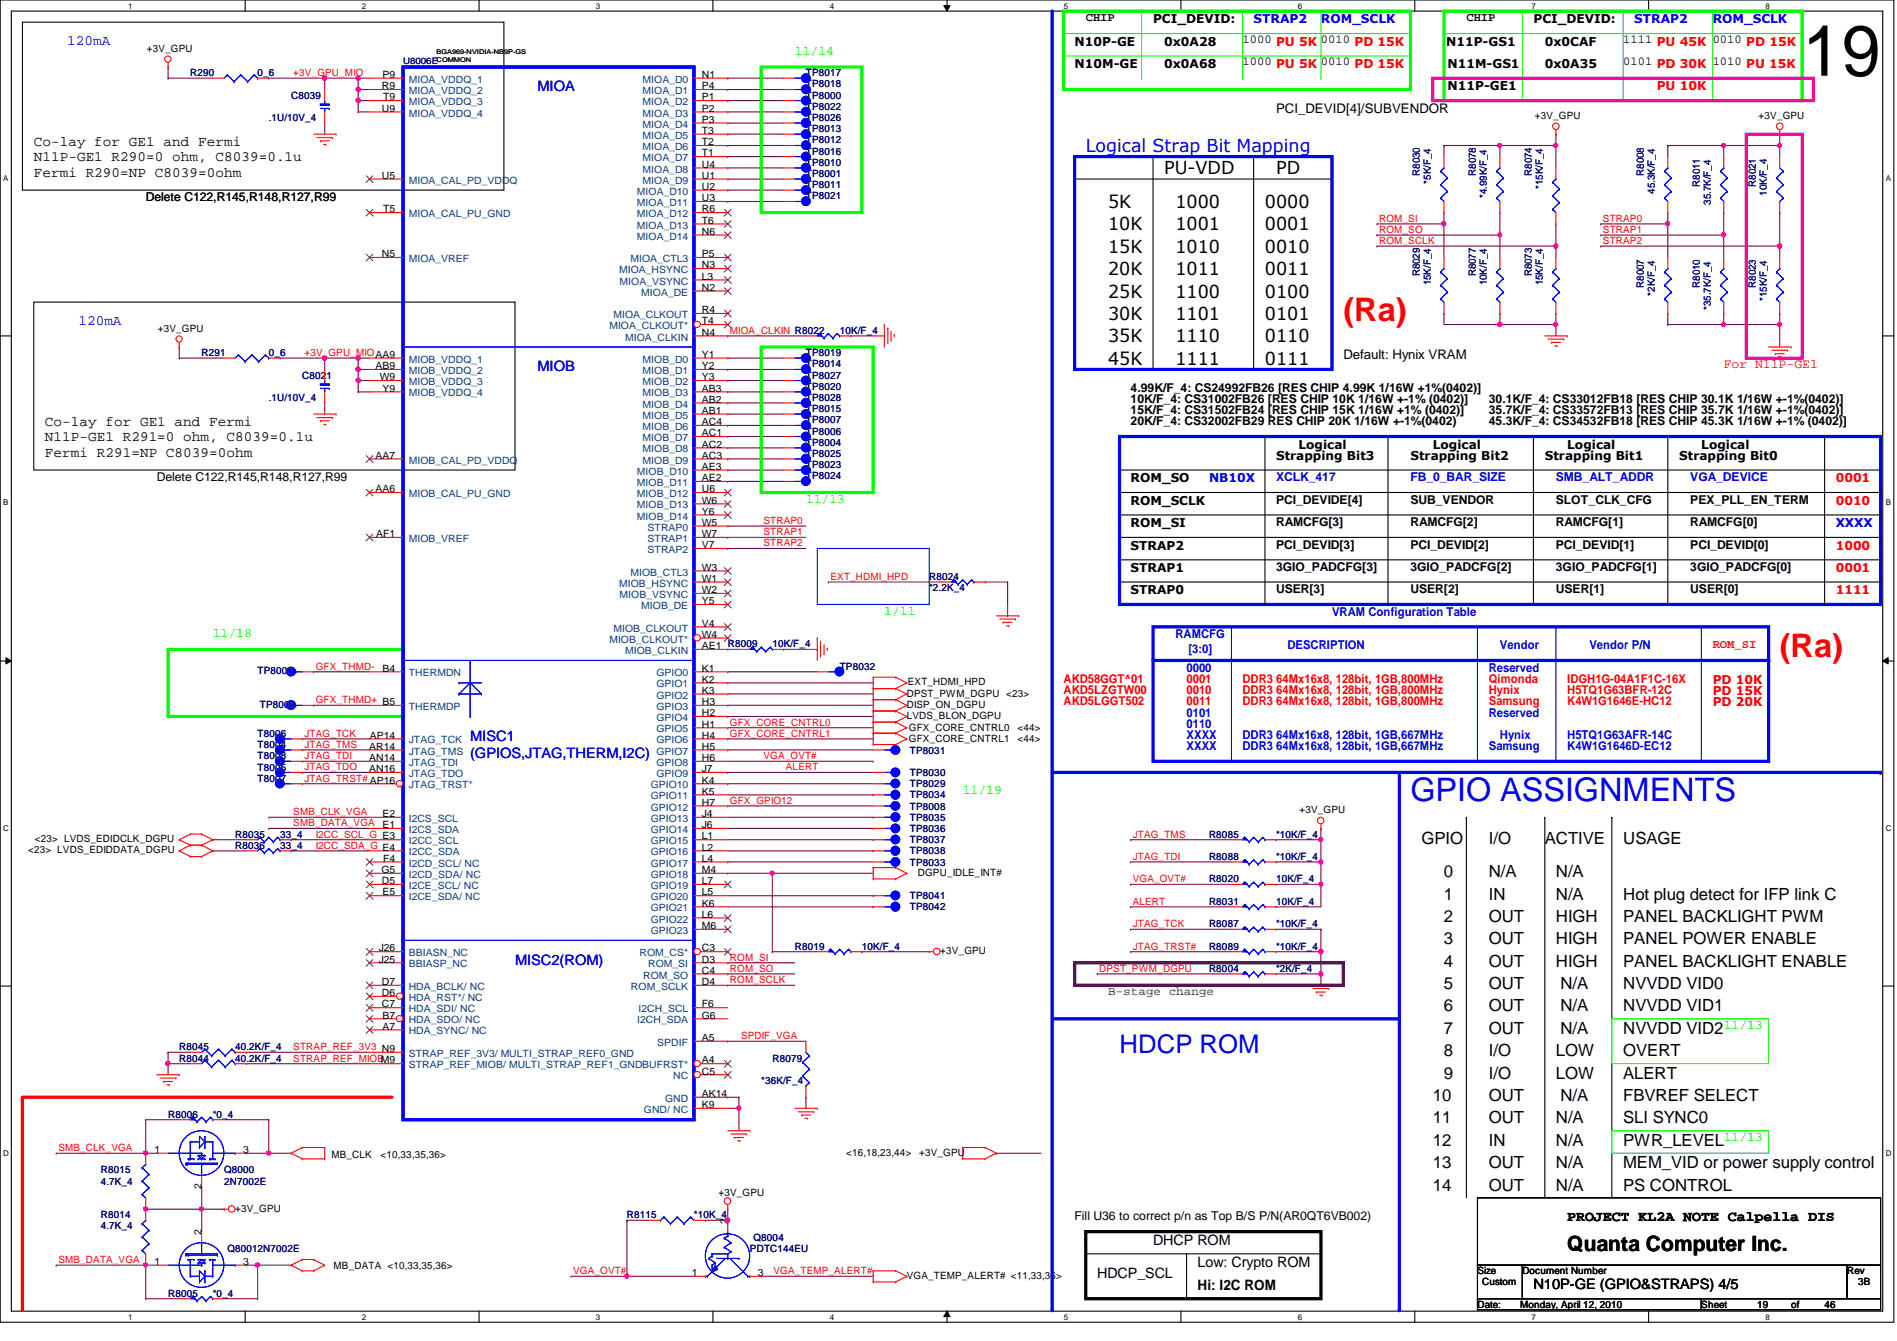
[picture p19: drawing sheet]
<svg xmlns="http://www.w3.org/2000/svg" width="297mm" height="210mm" viewBox="0 0 297 210" stroke-linecap="round" stroke-linejoin="round" font-family="sans-serif">
<defs><g id="words">
<text font-size="11.2" x="282.2" y="11.9">19</text>
<g font-size="5.1" fill="#f00">
<text x="210.4" y="50.3">(Ra)</text>
<text x="278.7" y="102.9">(Ra)</text>
</g>
<text font-size="5.1" fill="#00f" x="220.8" y="125.4">GPIO ASSIGNMENTS</text>
<text font-size="4" fill="#00f" x="175.3" y="164.8">HDCP ROM</text>
<text font-size="3.3" x="245.4" y="195.9">Quanta Computer Inc.</text>
<text font-size="2.8" fill="#00f" x="170" y="23.8">Logical Strap Bit Mapping</text>
<g font-size="2.8">
<text x="182.3" y="27.3">PU-VDD</text>
<text x="199.8" y="27.3">PD</text>
<text x="173.5" y="32.6">5K</text>
<text x="184.1" y="32.6">1000</text>
<text x="198.1" y="32.6">0000</text>
<text x="173.5" y="36.1">10K</text>
<text x="173.5" y="39.6">15K</text>
<text x="184.1" y="39.6">1010</text>
<text x="184.1" y="36.1">1001</text>
<text x="198.1" y="39.6">0010</text>
<text x="198.1" y="36.1">0001</text>
<text x="173.5" y="43.1">20K</text>
<text x="173.5" y="46.6">25K</text>
<text x="184.1" y="46.6">1100</text>
<text x="184.1" y="43.1">1011</text>
<text x="198.1" y="46.6">0100</text>
<text x="198.1" y="43.1">0011</text>
<text x="173.5" y="50.1">30K</text>
<text x="173.5" y="53.6">35K</text>
<text x="184.1" y="53.6">1110</text>
<text x="184.1" y="50.1">1101</text>
<text x="198.1" y="50.1">0101</text>
<text x="198.1" y="53.6">0110</text>
<text x="173.5" y="57.1">45K</text>
<text x="184.1" y="57.1">1111</text>
<text x="198.1" y="57.1">0111</text>
</g>
<g font-size="2.6">
<text x="222.6" y="132">GPIO</text>
<text x="226.1" y="137.3">0</text>
<text x="233.1" y="137.3">N/A</text>
<text x="233.1" y="132">I/O</text>
<text x="241.9" y="132">ACTIVE</text>
<text x="243.6" y="137.3">N/A</text>
<text x="254.2" y="132">USAGE</text>
<text x="226.1" y="140.8">1</text>
<text x="233.1" y="140.8">IN</text>
<text x="243.6" y="140.8">N/A</text>
<text x="254.2" y="140.8">Hot plug detect for IFP link C</text>
<text x="226.1" y="147.8">3</text>
<text x="226.1" y="144.3">2</text>
<text x="233.1" y="144.3">OUT</text>
<text x="233.1" y="147.8">OUT</text>
<text x="243.6" y="147.8">HIGH</text>
<text x="243.6" y="144.3">HIGH</text>
<text x="254.2" y="144.3">PANEL BACKLIGHT PWM</text>
<text x="254.2" y="147.8">PANEL POWER ENABLE</text>
<text x="226.1" y="154.8">5</text>
<text x="226.1" y="151.3">4</text>
<text x="233.1" y="154.8">OUT</text>
<text x="233.1" y="151.3">OUT</text>
<text x="243.6" y="151.3">HIGH</text>
<text x="244.3" y="154.8">N/A</text>
<text x="254.2" y="154.8">NVVDD VID0</text>
<text x="254.2" y="151.3">PANEL BACKLIGHT ENABLE</text>
<text x="226.1" y="161.8">7</text>
<text x="226.1" y="158.3">6</text>
<text x="233.1" y="161.8">OUT</text>
<text x="233.1" y="158.3">OUT</text>
<text x="244.3" y="161.8">N/A</text>
<text x="244.3" y="158.3">N/A</text>
<text x="254.2" y="158.3">NVVDD VID1</text>
<text x="254.2" y="161.8">NVVDD VID2</text>
<text x="226.1" y="165.4">8</text>
<text x="233.1" y="165.4">I/O</text>
<text x="243.6" y="165.4">LOW</text>
<text x="254.2" y="165.4">OVERT</text>
<text x="224.4" y="172.3">10</text>
<text x="226.1" y="168.9">9</text>
<text x="233.1" y="168.9">I/O</text>
<text x="233.1" y="172.3">OUT</text>
<text x="243.6" y="168.9">LOW</text>
<text x="244.3" y="172.3">N/A</text>
<text x="254.2" y="168.9">ALERT</text>
<text x="254.2" y="172.3">FBVREF SELECT</text>
<text x="224.4" y="175.9">11</text>
<text x="224.4" y="179.4">12</text>
<text x="233.1" y="175.9">OUT</text>
<text x="233.1" y="179.4">IN</text>
<text x="243.6" y="179.4">N/A</text>
<text x="243.6" y="175.9">N/A</text>
<text x="254.2" y="175.9">SLI SYNC0</text>
<text x="254.2" y="179.4">PWR_LEVEL</text>
<text x="224.4" y="182.9">13</text>
<text x="233.1" y="182.9">OUT</text>
<text x="243.6" y="182.9">N/A</text>
<text x="254.2" y="182.9">MEM_VID or power supply control</text>
<text x="224.4" y="186.4">14</text>
<text x="233.1" y="186.4">OUT</text>
<text x="243.6" y="186.4">N/A</text>
<text x="254.2" y="186.4">PS CONTROL</text>
</g>
<g font-size="2.2" fill="#00f">
<text x="10.5" y="7.1">120mA</text>
<text x="84.2" y="14.3">MIOA</text>
<text x="12.3" y="50.9">120mA</text>
<text x="84.2" y="58.1">MIOB</text>
<text x="73.6" y="116">MISC1</text>
<text x="73.6" y="118.6">(GPIOS,JTAG,THERM,I2C)</text>
<text x="80.6" y="151">MISC2(ROM)</text>
</g>
<g font-size="2.2">
<text x="5.3" y="22.8">Co-lay for GE1 and Fermi</text>
<text x="5.3" y="25.3">N11P-GE1 R290=0 ohm, C8039=0.1u</text>
<text x="5.3" y="27.7">Fermi R290=NP C8039=0ohm</text>
<text x="7" y="66.6">Co-lay for GE1 and Fermi</text>
<text x="7" y="69.1">N11P-GE1 R291=0 ohm, C8039=0.1u</text>
<text x="7" y="71.5">Fermi R291=NP C8039=0ohm</text>
<text x="245.4" y="191.1">PROJECT KL2A NOTE Calpella DIS</text>
<text x="180.5" y="194.8">DHCP ROM</text>
<text x="171.8" y="200.1">HDCP_SCL</text>
<text x="187.5" y="198.3">Low: Crypto ROM</text>
<text x="187.5" y="201.8">Hi: I2C ROM</text>
<text x="240.1" y="201.8">N10P-GE (GPIO&amp;STRAPS) 4/5</text>
</g>
<g font-size="2.1" fill="#0f0">
<text x="124.5" y="8.6">11/14</text>
<text x="126.2" y="78.7">11/13</text>
<text x="33.3" y="99.7">11/18</text>
<text x="138.5" y="96.2">1/11</text>
<text x="150.7" y="124.3">11/19</text>
<text x="269.9" y="161.1">11/13</text>
<text x="269.9" y="178.6">11/13</text>
</g>
<g font-size="2.1">
<text x="199.8" y="17.7">PCI_DEVID[4]/SUBVENDOR</text>
<text x="210.4" y="56.2">Default: Hynix VRAM</text>
</g>
<text font-size="2.1" fill="#f00" x="269.9" y="57.7">For N11P-GE1</text>
<g font-size="1.9">
<text x="170" y="3.3">CHIP</text>
<text x="180.5" y="3.6">PCI_DEVID:</text>
<text x="229.6" y="3.3">CHIP</text>
<text x="240.1" y="3.6">PCI_DEVID:</text>
<text x="168.3" y="10.7">N10M-GE</text>
<text x="168.3" y="7.2">N10P-GE</text>
<text x="182.3" y="7.2">0x0A28</text>
<text x="182.3" y="10.7">0x0A68</text>
<text x="194.6" y="6.7">1000 PU 5K</text>
<text x="194.6" y="10.2">1000 PU 5K</text>
<text x="206.8" y="6.7">0010 PD 15K</text>
<text x="206.8" y="10.2">0010 PD 15K</text>
<text x="226.4" y="7.2">N11P-GS1</text>
<text x="226.6" y="10.7">N11M-GS1</text>
<text x="241.9" y="7.2">0x0CAF</text>
<text x="241.9" y="10.7">0x0A35</text>
<text x="254.2" y="10.2">0101 PD 30K</text>
<text x="254.2" y="6.7">1111 PU 45K</text>
<text x="268.2" y="6.7">0010 PD 15K</text>
<text x="268.2" y="10.2">1010 PU 15K</text>
<text x="226.6" y="14.1">N11P-GE1</text>
<text x="22.8" y="31.5">Delete C122,R145,R148,R127,R99</text>
<text x="177" y="61.3">4.99K/F_4: CS24992FB26 [RES CHIP 4.99K 1/16W +1%(0402)]</text>
<text x="177" y="64.9">15K/F_4: CS31502FB24 [RES CHIP 15K 1/16W +1% (0402)]</text>
<text x="177" y="63.1">10K/F_4: CS31002FB26 [RES CHIP 10K 1/16W +-1% (0402)]</text>
<text x="233.1" y="63.1">30.1K/F_4: CS33012FB18 [RES CHIP 30.1K 1/16W +-1%(0402)]</text>
<text x="233.1" y="64.9">35.7K/F_4: CS33572FB13 [RES CHIP 35.7K 1/16W +-1%(0402)]</text>
<text x="177" y="66.6">20K/F_4: CS32002FB29 RES CHIP 20K 1/16W +-1%(0402)</text>
<text x="203.3" y="70.2">Logical</text>
<text x="224.4" y="70.2">Logical</text>
<text x="233.1" y="66.6">45.3K/F_4: CS34532FB18 [RES CHIP 45.3K 1/16W +-1% (0402)]</text>
<text x="245.4" y="70.2">Logical</text>
<text x="266.4" y="70.2">Logical</text>
<text x="24.6" y="75.3">Delete C122,R145,R148,R127,R99</text>
<text x="177" y="75.5">ROM_SO</text>
<text x="199.8" y="72">Strapping Bit3</text>
<text x="220.8" y="72">Strapping Bit2</text>
<text x="241.9" y="72">Strapping Bit1</text>
<text x="262.9" y="72">Strapping Bit0</text>
<text x="177" y="82.5">ROM_SI</text>
<text x="177" y="79">ROM_SCLK</text>
<text x="199.8" y="82.4">RAMCFG[3]</text>
<text x="199.8" y="78.9">PCI_DEVIDE[4]</text>
<text x="220.8" y="78.9">SUB_VENDOR</text>
<text x="220.8" y="82.4">RAMCFG[2]</text>
<text x="243.6" y="82.4">RAMCFG[1]</text>
<text x="243.6" y="78.9">SLOT_CLK_CFG</text>
<text x="264.7" y="78.9">PEX_PLL_EN_TERM</text>
<text x="264.7" y="82.4">RAMCFG[0]</text>
<text x="177" y="89.5">STRAP1</text>
<text x="177" y="86">STRAP2</text>
<text x="199.8" y="85.9">PCI_DEVID[3]</text>
<text x="199.8" y="89.4">3GIO_PADCFG[3]</text>
<text x="220.8" y="89.4">3GIO_PADCFG[2]</text>
<text x="220.8" y="85.9">PCI_DEVID[2]</text>
<text x="243.6" y="89.4">3GIO_PADCFG[1]</text>
<text x="243.6" y="85.9">PCI_DEVID[1]</text>
<text x="264.7" y="89.4">3GIO_PADCFG[0]</text>
<text x="264.7" y="85.9">PCI_DEVID[0]</text>
<text x="177" y="93">STRAP0</text>
<text x="199.8" y="92.9">USER[3]</text>
<text x="220.8" y="92.9">USER[2]</text>
<text x="243.6" y="92.9">USER[1]</text>
<text x="264.7" y="92.9">USER[0]</text>
<text x="168.3" y="191">Fill U36 to correct p/n as Top B/S P/N(AR0QT6VB002)</text>
</g>
<g font-size="1.9" fill="#00f">
<text x="196.3" y="3.6">STRAP2</text>
<text x="206.8" y="3.6">ROM_SCLK</text>
<text x="255.9" y="3.6">STRAP2</text>
<text x="268.2" y="3.6">ROM_SCLK</text>
<text x="189.3" y="75.5">NB10X</text>
<text x="199.8" y="75.4">XCLK_417</text>
<text x="220.8" y="75.4">FB_0_BAR_SIZE</text>
<text x="243.6" y="75.4">SMB_ALT_ADDR</text>
<text x="264.7" y="75.4">VGA_DEVICE</text>
<text x="287.4" y="82.5">XXXX</text>
<text x="184.1" y="99.9">RAMCFG</text>
<text x="201.6" y="101.6">DESCRIPTION</text>
<text x="208.6" y="96.4">VRAM Configuration Table</text>
<text x="234.9" y="101.6">Vendor</text>
<text x="248.9" y="101.6">Vendor P/N</text>
<text x="185.8" y="105.2">0000</text>
<text x="186.1" y="102.2">[3:0]</text>
<text x="233.1" y="105.2">Reserved</text>
<text x="185.8" y="112.2">0101</text>
<text x="185.8" y="113.9">0110</text>
<text x="233.1" y="112.2">Reserved</text>
<text x="185.8" y="115.7">XXXX</text>
<text x="185.8" y="117.4">XXXX</text>
<text x="194.6" y="115.7">DDR3 64Mx16x8, 128bit, 1GB,667MHz</text>
<text x="194.6" y="117.4">DDR3 64Mx16x8, 128bit, 1GB,667MHz</text>
<text x="233.1" y="117.4">Samsung</text>
<text x="234.9" y="115.7">Hynix</text>
<text x="245.4" y="117.4">K4W1G1646D-EC12</text>
<text x="245.4" y="115.7">H5TQ1G63AFR-14C</text>
</g>
<g font-size="1.9" fill="#f00">
<text x="259.4" y="14.1">PU 10K</text>
<text x="287.4" y="75.5">0001</text>
<text x="287.4" y="79">0010</text>
<text x="287.4" y="89.5">0001</text>
<text x="287.4" y="86">1000</text>
<text x="287.4" y="93">1111</text>
<text x="268.2" y="101.5">ROM_SI</text>
<text x="166.5" y="106.9">AKD58GGT^01</text>
<text x="185.8" y="106.9">0001</text>
<text x="194.6" y="106.9">DDR3 64Mx16x8, 128bit, 1GB,800MHz</text>
<text x="233.1" y="106.9">Qimonda</text>
<text x="245.4" y="106.9">IDGH1G-04A1F1C-16X</text>
<text x="268.2" y="107.1">PD 10K</text>
<text x="166.5" y="108.7">AKD5LZGTW00</text>
<text x="166.5" y="110.4">AKD5LGGT502</text>
<text x="185.8" y="108.7">0010</text>
<text x="185.8" y="110.4">0011</text>
<text x="194.6" y="108.7">DDR3 64Mx16x8, 128bit, 1GB,800MHz</text>
<text x="194.6" y="110.4">DDR3 64Mx16x8, 128bit, 1GB,800MHz</text>
<text x="233.1" y="108.7">Hynix</text>
<text x="233.1" y="110.4">Samsung</text>
<text x="245.4" y="108.7">H5TQ1G63BFR-12C</text>
<text x="245.4" y="110.4">K4W1G1646E-HC12</text>
<text x="268.2" y="108.8">PD 15K</text>
<text x="268.2" y="110.5">PD 20K</text>
</g>
<text font-size="1.9" fill="#400040" x="173.5" y="155.7">B-stage change</text>
<g font-size="1.6">
<text x="23" y="8.1">+3V_GPU</text>
<text x="59.8" y="14">R9</text>
<text x="59.8" y="17.5">U9</text>
<text x="59.9" y="12.2">P9</text>
<text x="60" y="15.7">T9</text>
<text x="109.9" y="12.2">N1</text>
<text x="109.9" y="14">P4</text>
<text x="109.9" y="15.7">P1</text>
<text x="109.9" y="17.5">P2</text>
<text x="109.9" y="19.2">P3</text>
<text x="109.9" y="21">T3</text>
<text x="109.9" y="22.7">T2</text>
<text x="240.3" y="18.6">+3V_GPU</text>
<text x="275.4" y="18.6">+3V_GPU</text>
<text x="59.8" y="28">U5</text>
<text x="109.9" y="24.5">T1</text>
<text x="109.9" y="26.2">U4</text>
<text x="109.9" y="28">U1</text>
<text x="109.9" y="29.7">U2</text>
<text x="60" y="33.2">T5</text>
<text x="109.9" y="31.5">U3</text>
<text x="109.9" y="33.2">R6</text>
<text x="109.9" y="35">T6</text>
<text x="59.8" y="40.3">N5</text>
<text x="109.9" y="36.7">N6</text>
<text x="109.9" y="40.3">P5</text>
<text x="109.9" y="42">N3</text>
<text x="109.9" y="43.8">L3</text>
<text x="109.9" y="45.5">N2</text>
<text x="24.7" y="51.9">+3V_GPU</text>
<text x="109.9" y="49">R4</text>
<text x="109.9" y="50.8">T4</text>
<text x="109.9" y="52.5">N4</text>
<text x="58.8" y="57.8">AB9</text>
<text x="59.5" y="59.5">W9</text>
<text x="109.9" y="56">Y1</text>
<text x="109.9" y="57.8">Y2</text>
<text x="109.9" y="59.5">Y3</text>
<text x="59.9" y="61.3">Y9</text>
<text x="109.9" y="61.3">AB3</text>
<text x="109.9" y="63">AB2</text>
<text x="109.9" y="64.8">AB1</text>
<text x="58.8" y="71.8">AA7</text>
<text x="109.9" y="66.5">AC4</text>
<text x="109.9" y="68.3">AC1</text>
<text x="109.9" y="70.1">AC2</text>
<text x="109.9" y="71.8">AC3</text>
<text x="58.8" y="77">AA6</text>
<text x="109.9" y="73.5">AE3</text>
<text x="109.9" y="75.3">AE2</text>
<text x="109.9" y="77">U6</text>
<text x="109.9" y="78.8">W6</text>
<text x="109.9" y="80.6">Y6</text>
<text x="109.9" y="82.3">W5</text>
<text x="58.9" y="84.1">AF1</text>
<text x="109.9" y="84.1">W7</text>
<text x="109.9" y="85.8">V7</text>
<text x="109.9" y="89.3">W3</text>
<text x="109.9" y="91.1">W1</text>
<text x="109.9" y="92.8">W2</text>
<text x="109.9" y="94.6">Y5</text>
<text x="109.9" y="98.1">V4</text>
<text x="109.9" y="99.8">W4</text>
<text x="109.9" y="101.6">AE1 R8009</text>
<text x="59.9" y="105.1">B4</text>
<text x="109.9" y="105.1">K1</text>
<text x="109.9" y="106.8">K2</text>
<text x="142.2" y="107.3">EXT_HDMI_HPD</text>
<text x="109.9" y="108.6">K3</text>
<text x="109.9" y="110.4">H3</text>
<text x="109.9" y="112.1">H2</text>
<text x="109.9" y="113.9">H1</text>
<text x="142" y="110.8">DISP_ON_DGPU</text>
<text x="142" y="112.5">LVDS_BLON_DGPU</text>
<text x="142" y="109.1">DPST_PWM_DGPU &lt;23&gt;</text>
<text x="57.8" y="117.3">AR14</text>
<text x="57.8" y="119.1">AN14</text>
<text x="57.9" y="115.6">AP14</text>
<text x="109.9" y="115.6">H4</text>
<text x="109.9" y="117.3">H5</text>
<text x="109.9" y="119.1">H6</text>
<text x="142.3" y="114.5">GFX_CORE_CNTRL0</text>
<text x="142.3" y="116.2">GFX_CORE_CNTRL1</text>
<text x="159.3" y="114.5">&lt;44&gt;</text>
<text x="159.3" y="116.2">&lt;44&gt;</text>
<text x="57.8" y="120.9">AN16</text>
<text x="109.9" y="120.9">J7</text>
<text x="109.9" y="122.6">K4</text>
<text x="109.9" y="124.4">K5</text>
<text x="5.5" y="131.8">&lt;23&gt; LVDS_EDIDCLK_DGPU</text>
<text x="59.9" y="127.9">E2</text>
<text x="59.9" y="129.6">E1</text>
<text x="109.9" y="126.1">H7</text>
<text x="109.9" y="127.9">J4</text>
<text x="109.9" y="129.6">J6</text>
<text x="109.9" y="131.4">L1</text>
<text x="203.5" y="127.3">+3V_GPU</text>
<text x="4.4" y="133.6">&lt;23&gt; LVDS_EDIDDATA_DGPU</text>
<text x="59.7" y="136.7">G5</text>
<text x="60" y="134.9">F4</text>
<text x="109.9" y="133.1">L2</text>
<text x="109.9" y="134.9">L4</text>
<text x="109.9" y="136.7">M4</text>
<text x="143.7" y="137.1">DGPU_IDLE_INT#</text>
<text x="59.8" y="138.4">D5</text>
<text x="59.9" y="140.2">E5</text>
<text x="109.9" y="138.4">L7</text>
<text x="109.9" y="140.2">L5</text>
<text x="109.9" y="141.9">K6</text>
<text x="109.9" y="143.6">L6</text>
<text x="59.3" y="148.9">J26</text>
<text x="109.9" y="148.9">C3</text>
<text x="109.9" y="145.4">M6</text>
<text x="147.2" y="149.4">+3V_GPU</text>
<text x="59.3" y="150.7">J25</text>
<text x="59.8" y="154.2">D7</text>
<text x="59.8" y="155.9">D6</text>
<text x="109.9" y="150.7">D3</text>
<text x="109.9" y="152.4">C4</text>
<text x="109.9" y="154.2">D4</text>
<text x="59.8" y="157.7">C7</text>
<text x="59.9" y="159.4">B7</text>
<text x="59.9" y="161.2">A7</text>
<text x="109.9" y="157.7">F6</text>
<text x="109.9" y="159.4">G6</text>
<text x="109.9" y="162.9">A5</text>
<text x="109.9" y="166.5">A4</text>
<text x="109.9" y="168.2">C5</text>
<text x="109.9" y="171.7">AK14</text>
<text x="109.9" y="173.4">K9</text>
<text x="24.2" y="180.5">1</text>
<text x="38.1" y="180.5">3</text>
<text x="51.9" y="181.2">MB_CLK</text>
<text x="59.6" y="181.2">&lt;10,33,35,36&gt;</text>
<text x="132.5" y="180.9">&lt;16,18,23,44&gt;</text>
<text x="143.9" y="180.9">+3V_GPU</text>
<text x="31.5" y="186.1" transform="rotate(-90 31.5 186.1)">2</text>
<text x="36.8" y="189.7">+3V_GPU</text>
<text x="112.5" y="187.2">+3V_GPU</text>
<text x="113.9" y="191.6" transform="rotate(-90 113.9 191.6)">2</text>
<text x="24.2" y="198">1</text>
<text x="31.5" y="193.3" transform="rotate(-90 31.5 193.3)">2</text>
<text x="38.1" y="198">3</text>
<text x="52.2" y="198.6">MB_DATA &lt;10,33,35,36&gt;</text>
<text x="108.3" y="199.7">1</text>
<text x="118.7" y="199.7">3</text>
<text x="142" y="200.2">VGA_TEMP_ALERT# &lt;11,33,36&gt;</text>
<text x="231.3" y="199.5">Size</text>
<text x="232.1" y="201.2">Custom</text>
<text x="238.4" y="199.5">Document Number</text>
<text x="289.2" y="199.5">Rev</text>
<text x="291" y="201.2">3B</text>
<text x="231.3" y="204.7">Date:</text>
<text x="238" y="204.7">Monday, April 12, 2010</text>
<text x="266.4" y="204.7">Sheet</text>
<text x="275.2" y="204.7">19</text>
<text x="280.5" y="204.7">of</text>
<text x="285.7" y="204.7">46</text>
</g>
<g font-size="1.6" fill="#000080">
<text x="29.8" y="11.9">R290</text>
<text x="40.3" y="11.9">0_6</text>
<text x="126.2" y="11.9">TP8017</text>
<text x="45.6" y="15.5">C8039</text>
<text x="126.2" y="15.5">TP8000</text>
<text x="126.2" y="13.7">TP8018</text>
<text x="126.2" y="17.2">TP8022</text>
<text x="42.1" y="19">.1U/10V_4</text>
<text x="126.2" y="22.4">TP8012</text>
<text x="126.2" y="20.7">TP8013</text>
<text x="126.2" y="19">TP8026</text>
<text x="126.2" y="27.7">TP8001</text>
<text x="126.2" y="29.5">TP8011</text>
<text x="126.2" y="24.2">TP8016</text>
<text x="126.2" y="26">TP8010</text>
<text x="222.3" y="27.5" transform="rotate(-90 222.3 27.5)">R8030</text>
<text x="224.1" y="28.7" transform="rotate(-90 224.1 28.7)">*5K/F_4</text>
<text x="231.1" y="27.5" transform="rotate(-90 231.1 27.5)">R8078</text>
<text x="239.9" y="27.5" transform="rotate(-90 239.9 27.5)">R8074</text>
<text x="241.6" y="29.6" transform="rotate(-90 241.6 29.6)">*15K/F_4</text>
<text x="257.4" y="27.5" transform="rotate(-90 257.4 27.5)">R8008</text>
<text x="266.1" y="29.3" transform="rotate(-90 266.1 29.3)">R8011</text>
<text x="274.9" y="29.3" transform="rotate(-90 274.9 29.3)">R8021</text>
<text x="126.2" y="31.2">TP8021</text>
<text x="232.8" y="31" transform="rotate(-90 232.8 31)">*4.99K/F_4</text>
<text x="259.1" y="30.3" transform="rotate(-90 259.1 30.3)">45.3K/F_4</text>
<text x="267.9" y="32" transform="rotate(-90 267.9 32)">35.7K/F_4</text>
<text x="276.6" y="30.6" transform="rotate(-90 276.6 30.6)">10K/F_4</text>
<text x="222.3" y="43.3" transform="rotate(-90 222.3 43.3)">R8029</text>
<text x="224.1" y="44.7" transform="rotate(-90 224.1 44.7)">15K/F_4</text>
<text x="231.1" y="43.3" transform="rotate(-90 231.1 43.3)">R8077</text>
<text x="232.8" y="44.7" transform="rotate(-90 232.8 44.7)">10K/F_4</text>
<text x="239.9" y="43.3" transform="rotate(-90 239.9 43.3)">R8073</text>
<text x="241.6" y="44.7" transform="rotate(-90 241.6 44.7)">15K/F_4</text>
<text x="257.4" y="45" transform="rotate(-90 257.4 45)">R8007</text>
<text x="259.1" y="46.3" transform="rotate(-90 259.1 46.3)">*2K/F_4</text>
<text x="266.1" y="45" transform="rotate(-90 266.1 45)">R8010</text>
<text x="274.9" y="45" transform="rotate(-90 274.9 45)">R8023</text>
<text x="276.6" y="47.1" transform="rotate(-90 276.6 47.1)">*15K/F_4</text>
<text x="131.5" y="52.2">10K/F_4</text>
<text x="267.9" y="48.5" transform="rotate(-90 267.9 48.5)">*35.7K/F_4</text>
<text x="31.6" y="55.8">R291</text>
<text x="42.1" y="55.8">0_6</text>
<text x="47.3" y="59.3">C8021</text>
<text x="126.2" y="59.3">TP8027</text>
<text x="126.2" y="55.8">TP8019</text>
<text x="126.2" y="57.5">TP8014</text>
<text x="42.1" y="62.8">.1U/10V_4</text>
<text x="126.2" y="64.5">TP8015</text>
<text x="126.2" y="62.8">TP8028</text>
<text x="126.2" y="61">TP8020</text>
<text x="126.2" y="68">TP8006</text>
<text x="126.2" y="71.5">TP8025</text>
<text x="126.2" y="69.8">TP8004</text>
<text x="126.2" y="66.3">TP8007</text>
<text x="126.2" y="75">TP8024</text>
<text x="126.2" y="73.3">TP8023</text>
<text x="145.5" y="90.8">R8024</text>
<text x="145.5" y="92.5">*2.2K_4</text>
<text x="120.9" y="101.3">10K/F_4</text>
<text x="40.3" y="105.5">TP8003</text>
<text x="131.5" y="104.8">TP8032</text>
<text x="40.7" y="110.8">TP8005</text>
<text x="40.3" y="117.1">T8004</text>
<text x="40.3" y="115.4">T8006</text>
<text x="40.3" y="118.8">T8008</text>
<text x="142.5" y="118">TP8031</text>
<text x="40.3" y="122.3">T8007</text>
<text x="40.3" y="120.6">T8005</text>
<text x="142.5" y="125">TP8034</text>
<text x="142.5" y="121.5">TP8030</text>
<text x="142.5" y="123.2">TP8029</text>
<text x="36.8" y="131.1">R8035</text>
<text x="43.9" y="131.1">33_4</text>
<text x="142.5" y="126.7">TP8008</text>
<text x="142.5" y="128.5">TP8035</text>
<text x="142.5" y="132">TP8037</text>
<text x="142.5" y="130.3">TP8036</text>
<text x="189.3" y="131.1">R8085</text>
<text x="199.8" y="131.1">*10K/F_4</text>
<text x="36.8" y="132.9">R8036</text>
<text x="43.9" y="132.9">33_4</text>
<text x="142.5" y="135.5">TP8033</text>
<text x="142.5" y="133.7">TP8038</text>
<text x="189.3" y="134.6">R8088</text>
<text x="199.8" y="134.6">*10K/F_4</text>
<text x="142.5" y="142.5">TP8042</text>
<text x="142.5" y="140.8">TP8041</text>
<text x="189.3" y="141.6">R8031</text>
<text x="189.3" y="138.1">R8020</text>
<text x="199.8" y="141.6">10K/F_4</text>
<text x="199.8" y="138.1">10K/F_4</text>
<text x="124.5" y="148.6">R8019</text>
<text x="135" y="148.6">10K/F_4</text>
<text x="189.3" y="145.1">R8087</text>
<text x="189.3" y="148.6">R8089</text>
<text x="199.8" y="145.1">*10K/F_4</text>
<text x="199.8" y="148.6">*10K/F_4</text>
<text x="189.3" y="152.1">R8004</text>
<text x="199.8" y="152.1">*2K/F_4</text>
<text x="28.1" y="166.2">R8044</text>
<text x="28.1" y="164.4">R8045</text>
<text x="36.8" y="166.2">40.2K/F_4</text>
<text x="36.8" y="164.4">40.2K/F_4</text>
<text x="120.9" y="166.2">R8079</text>
<text x="119.2" y="169.7">*36K/F_4</text>
<text x="26.3" y="174.9">R8006</text>
<text x="33.3" y="174.9">*0_4</text>
<text x="15.8" y="183.7">R8015</text>
<text x="15.8" y="185.5">4.7K_4</text>
<text x="35.1" y="183.7">Q8000</text>
<text x="35.1" y="185.5">2N7002E</text>
<text x="15.8" y="190.7">R8014</text>
<text x="98.2" y="190.7">R8115</text>
<text x="108.7" y="190.7">*10K_4</text>
<text x="15.8" y="192.4">4.7K_4</text>
<text x="35.6" y="196">Q80012N7002E</text>
<text x="117.4" y="196">PDTC144EU</text>
<text x="118" y="194.2">Q8004</text>
<text x="26.3" y="203">R8005</text>
<text x="33.3" y="203">*0_4</text>
</g>
<g font-size="1.6" fill="#f00">
<text x="45.9" y="11.9">+3V_GPU_MIO</text>
<text x="215.9" y="34.7">ROM_SI</text>
<text x="251" y="34.7">STRAP0</text>
<text x="215.9" y="38.2">ROM_SCLK</text>
<text x="215.9" y="36.4">ROM_SO</text>
<text x="251" y="38.2">STRAP2</text>
<text x="251" y="36.4">STRAP1</text>
<text x="114.3" y="52.2">MIOA_CLKIN R8022</text>
<text x="47.7" y="55.7">+3V_GPU_MIOAA9</text>
<text x="119.5" y="82">STRAP0</text>
<text x="119.5" y="83.8">STRAP1</text>
<text x="119.5" y="85.5">STRAP2</text>
<text x="130" y="90.8">EXT_HDMI_HPD</text>
<text x="49.4" y="104.8">GFX_THMD-</text>
<text x="49.4" y="110.1">GFX_THMD+ B5</text>
<text x="114.3" y="113.6">GFX_CORE_CNTRL0</text>
<text x="47.7" y="118.8">JTAG_TDI</text>
<text x="47.7" y="115.3">JTAG_TCK</text>
<text x="47.7" y="117.1">JTAG_TMS</text>
<text x="114.3" y="115.3">GFX_CORE_CNTRL1</text>
<text x="119.5" y="118.8">VGA_OVT#</text>
<text x="47.7" y="122.3">JTAG_TRST# AP16</text>
<text x="47.7" y="120.6">JTAG_TDO</text>
<text x="114.3" y="125.8">GFX_GPIO12</text>
<text x="123.1" y="120.6">ALERT</text>
<text x="45.9" y="127.6">SMB_CLK_VGA</text>
<text x="45.9" y="129.3">SMB_DATA_VGA</text>
<text x="49.4" y="131.1">I2CC_SCL_G E3</text>
<text x="177.4" y="131.1">JTAG_TMS</text>
<text x="49.4" y="132.8">I2CC_SDA_G E4</text>
<text x="177.4" y="134.6">JTAG_TDI</text>
<text x="177.4" y="138.1">VGA_OVT#</text>
<text x="177.4" y="141.6">ALERT</text>
<text x="177.4" y="145.1">JTAG_TCK</text>
<text x="177.4" y="148.6">JTAG_TRST#</text>
<text x="114.3" y="150.4">ROM_SI</text>
<text x="114.3" y="152.1">ROM_SO</text>
<text x="114.3" y="153.9">ROM_SCLK</text>
<text x="172.1" y="152.1">DPST_PWM_DGPU</text>
<text x="45.9" y="166.2">STRAP_REF_MIOBM9</text>
<text x="45.9" y="164.4">STRAP_REF_3V3 N9</text>
<text x="116" y="162.6">SPDIF_VGA</text>
<text x="9.1" y="180.2">SMB_CLK_VGA</text>
<text x="9.1" y="197.7">SMB_DATA_VGA</text>
<text x="89.7" y="199.4">VGA_OVT#</text>
<text x="121.1" y="199.4">VGA_TEMP_ALERT#</text>
</g>
<g font-size="1.6" fill="#004080">
<text x="64" y="13">MIOA_VDDQ_1</text>
<text x="64" y="14.7">MIOA_VDDQ_2</text>
<text x="64" y="16.5">MIOA_VDDQ_3</text>
<text x="100.6" y="13">MIOA_D0</text>
<text x="100.6" y="14.7">MIOA_D1</text>
<text x="100.6" y="16.5">MIOA_D2</text>
<text x="64" y="18.2">MIOA_VDDQ_4</text>
<text x="100.6" y="18.2">MIOA_D3</text>
<text x="100.6" y="20">MIOA_D4</text>
<text x="100.6" y="21.7">MIOA_D5</text>
<text x="100.6" y="23.5">MIOA_D6</text>
<text x="64" y="28.7">MIOA_CAL_PD_VDDQ</text>
<text x="100.6" y="25.2">MIOA_D7</text>
<text x="100.6" y="27">MIOA_D8</text>
<text x="100.6" y="28.7">MIOA_D9</text>
<text x="64" y="34">MIOA_CAL_PU_GND</text>
<text x="99.7" y="30.5">MIOA_D10</text>
<text x="99.7" y="32.3">MIOA_D11</text>
<text x="99.7" y="34">MIOA_D12</text>
<text x="99.7" y="35.8">MIOA_D13</text>
<text x="64" y="41">MIOA_VREF</text>
<text x="98.7" y="41">MIOA_CTL3</text>
<text x="99.7" y="37.5">MIOA_D14</text>
<text x="96.9" y="42.8">MIOA_HSYNC</text>
<text x="97" y="44.5">MIOA_VSYNC</text>
<text x="100.4" y="46.3">MIOA_DE</text>
<text x="95.4" y="51.5">MIOA_CLKOUT*</text>
<text x="96.1" y="49.8">MIOA_CLKOUT</text>
<text x="97.9" y="53.3">MIOA_CLKIN</text>
<text x="64" y="56.8">MIOB_VDDQ_1</text>
<text x="64" y="58.5">MIOB_VDDQ_2</text>
<text x="100.6" y="56.8">MIOB_D0</text>
<text x="100.6" y="58.5">MIOB_D1</text>
<text x="64" y="60.3">MIOB_VDDQ_3</text>
<text x="64" y="62.1">MIOB_VDDQ_4</text>
<text x="100.6" y="60.3">MIOB_D2</text>
<text x="100.6" y="62.1">MIOB_D3</text>
<text x="100.6" y="63.8">MIOB_D4</text>
<text x="100.6" y="65.5">MIOB_D5</text>
<text x="100.6" y="67.3">MIOB_D6</text>
<text x="100.6" y="69">MIOB_D7</text>
<text x="100.6" y="70.8">MIOB_D8</text>
<text x="64" y="72.6">MIOB_CAL_PD_VDDQ</text>
<text x="64" y="77.8">MIOB_CAL_PU_GND</text>
<text x="99.7" y="74.3">MIOB_D10</text>
<text x="99.7" y="76.1">MIOB_D11</text>
<text x="99.7" y="77.8">MIOB_D12</text>
<text x="100.6" y="72.6">MIOB_D9</text>
<text x="99.7" y="79.6">MIOB_D13</text>
<text x="99.7" y="81.3">MIOB_D14</text>
<text x="101.4" y="83.1">STRAP0</text>
<text x="64" y="84.8">MIOB_VREF</text>
<text x="101.4" y="84.8">STRAP1</text>
<text x="101.4" y="86.6">STRAP2</text>
<text x="96.9" y="91.8">MIOB_HSYNC</text>
<text x="97" y="93.6">MIOB_VSYNC</text>
<text x="98.7" y="90.1">MIOB_CTL3</text>
<text x="100.4" y="95.3">MIOB_DE</text>
<text x="95.4" y="100.6">MIOB_CLKOUT*</text>
<text x="96.1" y="98.8">MIOB_CLKOUT</text>
<text x="64" y="105.9">THERMDN</text>
<text x="97.9" y="102.4">MIOB_CLKIN</text>
<text x="102.8" y="105.9">GPIO0</text>
<text x="102.8" y="107.6">GPIO1</text>
<text x="64" y="111.1">THERMDP</text>
<text x="102.8" y="109.3">GPIO2</text>
<text x="102.8" y="111.1">GPIO3</text>
<text x="102.8" y="112.9">GPIO4</text>
<text x="64" y="116.4">JTAG_TCK</text>
<text x="64" y="118.1">JTAG_TMS</text>
<text x="64" y="119.9">JTAG_TDI</text>
<text x="102.8" y="114.6">GPIO5</text>
<text x="102.8" y="116.4">GPIO6</text>
<text x="102.8" y="118.1">GPIO7</text>
<text x="102.8" y="119.9">GPIO8</text>
<text x="64" y="121.6">JTAG_TDO</text>
<text x="64" y="123.4">JTAG_TRST*</text>
<text x="101.9" y="123.4">GPIO10</text>
<text x="101.9" y="125.1">GPIO11</text>
<text x="102.8" y="121.6">GPIO9</text>
<text x="64" y="128.7">I2CS_SCL</text>
<text x="64" y="130.4">I2CS_SDA</text>
<text x="101.9" y="126.9">GPIO12</text>
<text x="101.9" y="128.7">GPIO13</text>
<text x="101.9" y="130.4">GPIO14</text>
<text x="64" y="132.2">I2CC_SCL</text>
<text x="64" y="133.9">I2CC_SDA</text>
<text x="64" y="135.6">I2CD_SCL/ NC</text>
<text x="64" y="137.4">I2CD_SDA/ NC</text>
<text x="101.9" y="132.2">GPIO15</text>
<text x="101.9" y="133.9">GPIO16</text>
<text x="101.9" y="135.6">GPIO17</text>
<text x="101.9" y="137.4">GPIO18</text>
<text x="64" y="139.1">I2CE_SCL/ NC</text>
<text x="64" y="140.9">I2CE_SDA/ NC</text>
<text x="101.9" y="139.1">GPIO19</text>
<text x="101.9" y="140.9">GPIO20</text>
<text x="101.9" y="142.7">GPIO21</text>
<text x="64" y="149.7">BBIASN_NC</text>
<text x="100.2" y="149.7">ROM_CS*</text>
<text x="101.9" y="144.4">GPIO22</text>
<text x="101.9" y="146.2">GPIO23</text>
<text x="64" y="151.4">BBIASP_NC</text>
<text x="64" y="154.9">HDA_BCLK/ NC</text>
<text x="98.8" y="154.9">ROM_SCLK</text>
<text x="100.7" y="153.2">ROM_SO</text>
<text x="101.5" y="151.4">ROM_SI</text>
<text x="64" y="156.7">HDA_RST*/ NC</text>
<text x="64" y="158.5">HDA_SDI/ NC</text>
<text x="64" y="160.2">HDA_SDO/ NC</text>
<text x="64" y="161.9">HDA_SYNC/ NC</text>
<text x="99.8" y="160.2">I2CH_SDA</text>
<text x="100" y="158.5">I2CH_SCL</text>
<text x="64" y="165.4">STRAP_REF_3V3/ MULTI_STRAP_REF0_GND</text>
<text x="64" y="167.2">STRAP_REF_MIOB/ MULTI_STRAP_REF1_GNDBUFRST*</text>
<text x="102.9" y="163.7">SPDIF</text>
<text x="104.1" y="172.5">GND</text>
<text x="105.4" y="169">NC</text>
<text x="100.8" y="174.2">GND/ NC</text>
</g>
<text font-size="1.4" fill="#000080" x="63.1" y="10.1">U8006E</text>
<g font-size="1.3">
<text x="20.1" y="1.4">1</text>
<text x="56.7" y="1.4">2</text>
<text x="93.3" y="1.4">3</text>
<text x="129.9" y="1.4">4</text>
<text x="166.6" y="1.4">5</text>
<text x="203.2" y="1.4">6</text>
<text x="239.8" y="1.4">7</text>
<text x="276.4" y="1.4">8</text>
<text x=".5" y="28.3">A</text>
<text x="295.3" y="28.3">A</text>
<text x=".5" y="79.1">B</text>
<text x="295.3" y="79.1">B</text>
<text x=".5" y="130">C</text>
<text x="295.3" y="130">C</text>
<text x=".5" y="180.9">D</text>
<text x="295.3" y="180.9">D</text>
<text x="20.1" y="206.6">1</text>
<text x="56.7" y="206.6">2</text>
<text x="93.3" y="206.6">3</text>
<text x="129.9" y="206.6">4</text>
<text x="166.6" y="206.6">5</text>
<text x="203.2" y="206.6">6</text>
<text x="239.8" y="206.6">7</text>
<text x="276.4" y="206.6">8</text>
</g>
<g font-size="1">
<text x="68.4" y="9.7">COMMON</text>
<text x="68.4" y="8.4">BGA969-NVIDIA-NB9P-GS</text>
</g>
</g></defs>
<path d="M0 0h296.5v207h-296.5zM1.8 1.7h293v203.5h-293z" fill="none" stroke="#000" stroke-width=".17"/>
<g fill="#fff">
<path d="M20.1 .2h.6v1.4h-.6z"/>
<path d="M20.1 205.4h.6v1.4h-.6z"/>
</g>
<path d="M38.4 0v1.7M38.4 205.2v1.8" fill="none" stroke="#000" stroke-width=".17"/>
<g fill="#fff">
<path d="M56.7 .2h.7v1.4h-.7z"/>
<path d="M56.7 205.4h.7v1.4h-.7z"/>
</g>
<path d="M75 0v1.7M75 205.2v1.8" fill="none" stroke="#000" stroke-width=".17"/>
<g fill="#fff">
<path d="M93.3 .2h.7v1.4h-.7z"/>
<path d="M93.3 205.4h.7v1.4h-.7z"/>
</g>
<path d="M111.6 0v1.7M111.6 205.2v1.8" fill="none" stroke="#000" stroke-width=".17"/>
<g fill="#fff">
<path d="M129.9 .2h.7v1.4h-.7z"/>
<path d="M129.9 205.4h.7v1.4h-.7z"/>
</g>
<path d="M148.3 0v1.7M148.3 205.2v1.8" fill="none" stroke="#000" stroke-width=".17"/>
<path d="M147.8 .9h1l-.5 .8zM148.3 205.2l.5 .9h-1z" fill="#000"/>
<path d="M147.8 .9h1l-.5 .8zM148.3 205.2l.5 .9h-1z" fill="none" stroke="#000" stroke-width=".16"/>
<g fill="#fff">
<path d="M166.6 .2h.7v1.4h-.7z"/>
<path d="M166.6 205.4h.7v1.4h-.7z"/>
</g>
<path d="M184.9 0v1.7M184.9 205.2v1.8" fill="none" stroke="#000" stroke-width=".17"/>
<g fill="#fff">
<path d="M203.2 .2h.7v1.4h-.7z"/>
<path d="M203.2 205.4h.7v1.4h-.7z"/>
</g>
<path d="M221.5 0v1.7M221.5 205.2v1.8" fill="none" stroke="#000" stroke-width=".17"/>
<g fill="#fff">
<path d="M239.8 .2h.7v1.4h-.7z"/>
<path d="M239.8 205.4h.7v1.4h-.7z"/>
</g>
<path d="M258.1 0v1.7M258.1 205.2v1.8" fill="none" stroke="#000" stroke-width=".17"/>
<g fill="#fff">
<path d="M276.4 .2h.7v1.4h-.7z"/>
<path d="M276.4 205.4h.7v1.4h-.7z"/>
<path d="M.5 27.1h.8v1.4h-.8z"/>
<path d="M295.3 27.1h.8v1.4h-.8z"/>
<path d="M.5 78h.8v1.4h-.8z"/>
<path d="M295.3 78h.8v1.4h-.8z"/>
</g>
<path d="M0 52.6h1.8M294.8 52.6h1.7" fill="none" stroke="#000" stroke-width=".17"/>
<g fill="#fff">
<path d="M.5 128.9h.9v1.4h-.9z"/>
<path d="M295.3 128.9h.9v1.4h-.9z"/>
</g>
<path d="M0 103.5h1.8M294.8 103.5h1.7" fill="none" stroke="#000" stroke-width=".17"/>
<path d="M.9 103l.9 .5-.9 .4zM294.8 103.5l.9-.5v.9z" fill="#000"/>
<path d="M.9 103l.9 .5-.9 .4zM294.8 103.5l.9-.5v.9z" fill="none" stroke="#000" stroke-width=".16"/>
<g fill="#fff">
<path d="M.5 179.7h.9v1.4h-.9z"/>
<path d="M295.3 179.7h.9v1.4h-.9z"/>
</g>
<path d="M0 154.3h1.8M294.8 154.3h1.7" fill="none" stroke="#000" stroke-width=".17"/>
<path d="M42.1 127.9h.1M42.1 129.7h.1M42.1 127.9h15.8M42.1 129.7h15.8M47.3 122.7h.1M47.3 122.7h10.6M115.7 173.5h.1M115.7 173.5v3.5" fill="none" stroke="#800040" stroke-width=".17"/>
<circle cx="115.7" cy="173.5" r=".32" fill="#f0f"/>
<circle cx="115.7" cy="173.5" r=".32" fill="none" stroke="#f0f" stroke-width=".17"/>
<path d="M56.1 17.5h.1M56.1 15.7h.1M56.1 14h.1M56.1 12.2h.1M56.1 17.5h1.8M56.1 15.7h1.8M56.1 14h1.8M56.1 12.2h1.8M114 171.7h.1M114 171.7h1.7" fill="none" stroke="#800040" stroke-width=".17"/>
<circle cx="56.1" cy="12.2" r=".34" fill="#f0f"/>
<circle cx="56.1" cy="12.2" r=".34" fill="none" stroke="#f0f" stroke-width=".17"/>
<path d="M56.1 56h.1M56.1 56v1.8" fill="none" stroke="#800040" stroke-width=".17"/>
<circle cx="56.1" cy="57.8" r=".33" fill="#f0f"/>
<circle cx="56.1" cy="57.8" r=".33" fill="none" stroke="#f0f" stroke-width=".17"/>
<path d="M56.1 57.8h.1M56.1 57.8v1.8" fill="none" stroke="#800040" stroke-width=".17"/>
<circle cx="56.1" cy="59.5" r=".33" fill="#f0f"/>
<circle cx="56.1" cy="59.5" r=".33" fill="none" stroke="#f0f" stroke-width=".17"/>
<circle cx="56.1" cy="57.8" r=".33" fill="#f0f"/>
<circle cx="56.1" cy="57.8" r=".33" fill="none" stroke="#f0f" stroke-width=".17"/>
<path d="M56.1 59.6h.1M56.1 57.8h.1M56.1 56h.1M56.1 59.6v1.7M56.1 59.6h1.8M56.1 57.8h1.8M56.1 56h1.8M56.1 61.3h.1M56.1 61.3h1.8" fill="none" stroke="#800040" stroke-width=".17"/>
<circle cx="56.1" cy="56" r=".34" fill="#f0f"/>
<circle cx="56.1" cy="56" r=".34" fill="none" stroke="#f0f" stroke-width=".17"/>
<g fill="none" stroke="#800040" stroke-width=".17">
<path d="M114 52.6h.1M114 52.6h12.2M133.2 52.6h.1M133.2 52.6h3.5M114 82.3h.1M114 84.1h.1M114 85.9h.1M114 82.3h12.2M114 84.1h12.2M114 85.9h12.2M47.3 119.2h.1M47.3 115.7h.1"/>
<path d="M47.3 117.4h.1M47.3 119.2h10.6M47.3 115.7h10.6M47.3 117.4h10.6M114 101.6h.1M114 101.6h1.7M47.3 120.9h.1M47.3 120.9h10.6M114 150.7h.1M114 152.4h.1M114 154.2h.1M114 150.7h10.5"/>
<path d="M114 152.4h10.5M114 154.2h10.5M26.3 164.7h.1M26.3 166.5h.1M26.3 164.7h3.5M26.3 164.7v3.5M26.3 166.5h3.5M114 163h.1M114 163h12.2M126.2 171.7h.1M126.2 171.7v1.8"/>
</g>
<circle cx="26.3" cy="166.4" r=".34" fill="#f0f"/>
<circle cx="26.3" cy="166.4" r=".34" fill="none" stroke="#f0f" stroke-width=".17"/>
<path d="M215.6 38.5h.1M215.6 38.5h28M122.7 101.6h.1M122.7 101.6h3.5M114 126.2h.1M114 120.9h.1M114 126.2h22.7M114 120.9h22.7M38.6 166.5h.1M38.6 164.7h.1M38.6 166.5h19.3M38.6 164.7h19.3" fill="none" stroke="#800040" stroke-width=".17"/>
<circle cx="243.6" cy="38.5" r=".33" fill="#f0f"/>
<circle cx="243.6" cy="38.5" r=".33" fill="none" stroke="#f0f" stroke-width=".17"/>
<g fill="none" stroke="#800040" stroke-width=".17">
<path d="M234.9 22.8h.1M234.9 22.8h8.7M261.2 22.8h.1M261.2 22.8v1.7M261.2 22.8h8.7M269.9 22.8h.1M269.9 36.8h.1M269.9 22.8v1.7M269.9 36.8v3.5M278.7 21h.1M278.7 33.3h.1M278.7 21v1.8"/>
<path d="M278.7 33.3v5.2M261.2 49.1h.1M261.2 50.8h.1M261.2 49.1v1.7M269.9 49.1h.1M269.9 49.1v1.7h-8.7M278.7 50.8h.1M278.7 49.1h.1M278.7 49.1v5.2"/>
</g>
<circle cx="243.6" cy="22.7" r=".32" fill="#f0f"/>
<circle cx="243.6" cy="22.7" r=".32" fill="none" stroke="#f0f" stroke-width=".17"/>
<circle cx="234.8" cy="22.7" r=".32" fill="#f0f"/>
<circle cx="234.8" cy="22.7" r=".32" fill="none" stroke="#f0f" stroke-width=".17"/>
<path d="M250.7 38.5h.1M250.7 38.5h28M278.7 38.5h.1M278.7 38.5v1.8" fill="none" stroke="#800040" stroke-width=".17"/>
<circle cx="278.6" cy="38.5" r=".33" fill="#f0f"/>
<circle cx="278.6" cy="38.5" r=".33" fill="none" stroke="#f0f" stroke-width=".17"/>
<path d="M269.9 22.8h.1M269.9 22.8h8.8" fill="none" stroke="#800040" stroke-width=".17"/>
<circle cx="278.7" cy="22.7" r=".32" fill="#f0f"/>
<circle cx="278.7" cy="22.7" r=".32" fill="none" stroke="#f0f" stroke-width=".17"/>
<circle cx="269.9" cy="22.7" r=".32" fill="#f0f"/>
<circle cx="269.9" cy="22.7" r=".32" fill="none" stroke="#f0f" stroke-width=".17"/>
<path d="M269.9 50.8h.1M269.9 50.8h8.8" fill="none" stroke="#800040" stroke-width=".17"/>
<circle cx="278.7" cy="50.8" r=".32" fill="#f0f"/>
<circle cx="278.7" cy="50.8" r=".32" fill="none" stroke="#f0f" stroke-width=".17"/>
<circle cx="269.9" cy="50.8" r=".32" fill="#f0f"/>
<circle cx="269.9" cy="50.8" r=".32" fill="none" stroke="#f0f" stroke-width=".17"/>
<path d="M250.7 36.8h.1M250.7 36.8h19.2" fill="none" stroke="#800040" stroke-width=".17"/>
<circle cx="269.9" cy="36.8" r=".32" fill="#f0f"/>
<circle cx="269.9" cy="36.8" r=".32" fill="none" stroke="#f0f" stroke-width=".17"/>
<g fill="none" stroke="#800040" stroke-width=".17">
<path d="M215.6 35.1h.1M215.6 35.1h10.5M226.1 22.8h.1M226.1 22.8v1.7M226.1 22.8h8.8M234.9 22.8h.1M234.9 22.8v1.7M243.6 35.1h.1M243.6 35.1v3.4M269.9 33.3h.1M269.9 33.3v3.5M226.1 49.1h.1"/>
<path d="M226.1 49.1v1.7M234.9 49.1h.1M234.9 49.1v1.7"/>
</g>
<circle cx="226.1" cy="35" r=".33" fill="#f0f"/>
<circle cx="226.1" cy="35" r=".33" fill="none" stroke="#f0f" stroke-width=".17"/>
<path d="M243.6 21h.1M243.6 21v1.8M243.6 50.8h.1M243.6 50.8v1.8" fill="none" stroke="#800040" stroke-width=".17"/>
<circle cx="243.6" cy="50.8" r=".32" fill="#f0f"/>
<circle cx="243.6" cy="50.8" r=".32" fill="none" stroke="#f0f" stroke-width=".17"/>
<path d="M215.6 36.8h.1M226.1 33.3h.1M226.1 33.3v1.8M234.9 33.3h.1M234.9 33.3v3.5h-19.3" fill="none" stroke="#800040" stroke-width=".17"/>
<circle cx="234.8" cy="36.8" r=".32" fill="#f0f"/>
<circle cx="234.8" cy="36.8" r=".32" fill="none" stroke="#f0f" stroke-width=".17"/>
<g fill="none" stroke="#800040" stroke-width=".17">
<path d="M226.1 35.1h.1M226.1 35.1v5.2M234.9 36.8h.1M234.9 36.8v3.5M243.6 38.5h.1M243.6 22.8h.1M243.6 22.8v3.5M243.6 38.5v1.8M278.7 22.8h.1M278.7 22.8v1.7M226.1 50.8h8.8M234.9 50.8h.1"/>
<path d="M243.6 49.1h.1M243.6 49.1v1.7"/>
</g>
<circle cx="234.8" cy="50.8" r=".32" fill="#f0f"/>
<circle cx="234.8" cy="50.8" r=".32" fill="none" stroke="#f0f" stroke-width=".17"/>
<g fill="none" stroke="#800040" stroke-width=".17">
<path d="M114 17.5h.1M114 12.2h.1M114 15.7h.1M114 19.3h.1M114 14h.1M114 17.5h8.7M114 12.2h8.7M114 15.7h8.7M114 19.3h8.7M114 14h8.7M114 31.5h.1M114 24.5h.1"/>
<path d="M114 29.8h.1M114 26.3h.1M114 22.8h.1M114 28h.1M114 21h.1M114 31.5h8.7M114 24.5h8.7M114 29.8h8.7M114 26.3h8.7M114 22.8h8.7M114 28h8.7M114 21h8.7"/>
<path d="M114 57.8h.1M114 59.6h.1M114 56h.1M114 57.8h8.7M114 59.6h8.7M114 56h8.7M114 64.8h.1M114 68.3h.1M114 63.1h.1M114 61.3h.1M114 66.6h.1M114 73.6h.1"/>
<path d="M114 70.1h.1M114 75.4h.1M114 71.8h.1M114 64.8h8.7M114 68.3h8.7M114 63.1h8.7M114 61.3h8.7M114 66.6h8.7M114 73.6h8.7M114 70.1h8.7M114 75.4h8.7M114 71.8h8.7"/>
<path d="M114 117.4h.1M114 105.2h.1M114 117.4h22.7M114 105.2h14M206.8 149h.1M206.8 149v3.4"/>
</g>
<circle cx="206.8" cy="148.9" r=".33" fill="#f0f"/>
<circle cx="206.8" cy="148.9" r=".33" fill="none" stroke="#f0f" stroke-width=".17"/>
<path d="M206.8 134.9h.1M206.8 134.9v3.5" fill="none" stroke="#800040" stroke-width=".17"/>
<circle cx="206.8" cy="134.9" r=".33" fill="#f0f"/>
<circle cx="206.8" cy="134.9" r=".33" fill="none" stroke="#f0f" stroke-width=".17"/>
<path d="M206.8 129.7h.1M206.8 131.4h.1M206.8 129.7v5.2M171.8 152.4h.1M171.8 152.4h21" fill="none" stroke="#800040" stroke-width=".17"/>
<circle cx="206.8" cy="131.4" r=".33" fill="#f0f"/>
<circle cx="206.8" cy="131.4" r=".33" fill="none" stroke="#f0f" stroke-width=".17"/>
<path d="M199.8 152.4h.1M199.8 152.4h7" fill="none" stroke="#800040" stroke-width=".17"/>
<circle cx="206.8" cy="152.4" r=".33" fill="#f0f"/>
<circle cx="206.8" cy="152.4" r=".33" fill="none" stroke="#f0f" stroke-width=".17"/>
<path d="M177 145.5h.1M177 145.5h15.8M199.8 145.5h.1M199.8 149h.1M199.8 145.5h7M199.8 149h7M206.8 152.4h.1M206.8 152.4v1.8" fill="none" stroke="#800040" stroke-width=".17"/>
<circle cx="206.8" cy="148.9" r=".33" fill="#f0f"/>
<circle cx="206.8" cy="148.9" r=".33" fill="none" stroke="#f0f" stroke-width=".17"/>
<path d="M177 131.4h.1M177 134.9h.1M177 131.4h15.8M177 134.9h15.8M199.8 131.4h.1M199.8 134.9h.1M199.8 138.4h.1M199.8 131.4h7M199.8 134.9h7M199.8 138.4h7M177 149h.1M177 149h15.8" fill="none" stroke="#800040" stroke-width=".17"/>
<circle cx="206.8" cy="138.4" r=".32" fill="#f0f"/>
<circle cx="206.8" cy="138.4" r=".32" fill="none" stroke="#f0f" stroke-width=".17"/>
<g fill="none" stroke="#800040" stroke-width=".17">
<path d="M114 122.7h.1M114 122.7h22.7M120.9 136.7h.1M120.9 136.7h15.8M177 138.4h.1M177 138.4h15.8M206.8 138.4h.1M206.8 138.4v3.5h-7M177 141.9h.1M177 141.9h15.8M199.8 141.9h.1M206.8 145.5h.1"/>
<path d="M206.8 145.5v3.5M114 173.5h1.7M115.7 173.5h.1M115.7 171.7h.1M115.7 171.7v1.8M22.8 198h.1M22.8 198h1.8M156 180.5h.1M156 180.5h7"/>
</g>
<circle cx="22.8" cy="198" r=".32" fill="#f0f"/>
<circle cx="22.8" cy="198" r=".32" fill="none" stroke="#f0f" stroke-width=".17"/>
<path d="M22.8 180.5h.1M22.8 180.5h1.8M31.6 185.8h.1M31.6 185.8v3.5" fill="none" stroke="#800040" stroke-width=".17"/>
<circle cx="22.8" cy="180.5" r=".32" fill="#f0f"/>
<circle cx="22.8" cy="180.5" r=".32" fill="none" stroke="#f0f" stroke-width=".17"/>
<path d="M31.6 189.3h.1M31.6 189.3v3.5M42.1 180.5h.1M42.1 180.5h3.5" fill="none" stroke="#800040" stroke-width=".17"/>
<circle cx="42.1" cy="180.5" r=".32" fill="#f0f"/>
<circle cx="42.1" cy="180.5" r=".32" fill="none" stroke="#f0f" stroke-width=".17"/>
<path d="M31.6 189.3h3.5M35.1 189.3h.1" fill="none" stroke="#800040" stroke-width=".17"/>
<circle cx="31.6" cy="189.2" r=".32" fill="#f0f"/>
<circle cx="31.6" cy="189.2" r=".32" fill="none" stroke="#f0f" stroke-width=".17"/>
<path d="M40.3 198h.1M40.3 198h5.3" fill="none" stroke="#800040" stroke-width=".17"/>
<circle cx="40.3" cy="198" r=".32" fill="#f0f"/>
<circle cx="40.3" cy="198" r=".32" fill="none" stroke="#f0f" stroke-width=".17"/>
<path d="M8.8 180.5h.1M8.8 198h.1M8.8 180.5h14M8.8 198h14M22.8 189.3h.1M22.8 189.3h8.8" fill="none" stroke="#800040" stroke-width=".17"/>
<circle cx="22.8" cy="189.2" r=".32" fill="#f0f"/>
<circle cx="22.8" cy="189.2" r=".32" fill="none" stroke="#f0f" stroke-width=".17"/>
<g fill="none" stroke="#800040" stroke-width=".17">
<path d="M129.7 91.1h.1M129.7 91.1h17.5M154.3 91.1h.1M154.3 91.1h3.5M157.8 91.1h.1M157.8 91.1v3.5M49.1 105.2h.1M49.1 110.4h.1M49.1 105.2h8.8M49.1 110.4h8.8M120.9 136.7v12.3M120.9 149h.1"/>
<path d="M22.8 175.3h.1M22.8 175.3h5.3M22.8 175.3v5.2M35.1 175.3h7M42.1 175.3h.1M42.1 175.3v5.2M22.8 180.5h.1M22.8 198h.1M22.8 198v5.3M38.6 180.5h.1M38.6 198h.1M38.6 180.5h3.5"/>
<path d="M38.6 198h1.7M40.3 198h.1M40.3 198v5.3M42.1 180.5h.1M22.8 203.3h.1M22.8 203.3h5.3M35.1 203.3h5.2M40.3 203.3h.1"/>
</g>
<circle cx="120.9" cy="136.7" r=".32" fill="#f0f"/>
<circle cx="120.9" cy="136.7" r=".32" fill="none" stroke="#f0f" stroke-width=".17"/>
<g fill="none" stroke="#800040" stroke-width=".17">
<path d="M234.9 50.8h.1M234.9 50.8h8.7M114 115.7h.1M114 113.9h.1M114 112.1h.1M114 108.6h.1M114 110.4h.1M114 106.9h.1M114 119.2h22.7M114 115.7h22.7M114 113.9h22.7M114 112.1h22.7"/>
<path d="M114 108.6h22.7M114 110.4h22.7M114 106.9h22.7M136.7 119.2h.1M114 136.7h.1M114 134.9h.1M114 136.7h6.9M114 134.9h22.7M114 133.2h22.7M114 131.4h22.7M114 129.7h22.7M114 127.9h22.7"/>
<path d="M114 124.4h22.7M136.7 133.2h.1M136.7 131.4h.1M136.7 129.7h.1M136.7 127.9h.1M136.7 124.4h.1M114 141.9h22.7M114 140.2h22.7M120.9 149h.1M120.9 149h7.1M135 149h.1M135 149h10.5"/>
<path d="M136.7 141.9h.1M136.7 140.2h.1"/>
</g>
<circle cx="234.8" cy="50.8" r=".32" fill="#f0f"/>
<circle cx="234.8" cy="50.8" r=".32" fill="none" stroke="#f0f" stroke-width=".17"/>
<path d="M250.7 35.1h.1M250.7 35.1h10.5M261.2 35.1h.1M261.2 35.1v5.2" fill="none" stroke="#800040" stroke-width=".17"/>
<circle cx="261.1" cy="35" r=".33" fill="#f0f"/>
<circle cx="261.1" cy="35" r=".33" fill="none" stroke="#f0f" stroke-width=".17"/>
<g fill="none" stroke="#800040" stroke-width=".17">
<path d="M261.2 33.3h.1M261.2 33.3v1.8M33.3 131.4h.1M33.3 133.2h.1M33.3 131.4h5.3M33.3 133.2h5.3M45.6 131.4h.1M45.6 133.2h.1M45.6 131.4h12.3M45.6 133.2h12.3M98.2 199.8h.1M98.2 199.8h10.5"/>
<path d="M110.4 191h.1M110.4 191h3.6M119.2 199.8h.1M119.2 199.8h17.5"/>
</g>
<circle cx="113.9" cy="191" r=".33" fill="#f0f"/>
<circle cx="113.9" cy="191" r=".33" fill="none" stroke="#f0f" stroke-width=".17"/>
<path d="M98.2 191h.1M98.2 191h3.5M98.2 191v8.8M114 189.3h.1M114 189.3v1.7" fill="none" stroke="#800040" stroke-width=".17"/>
<circle cx="98.1" cy="199.7" r=".32" fill="#f0f"/>
<circle cx="98.1" cy="199.7" r=".32" fill="none" stroke="#f0f" stroke-width=".17"/>
<g fill="none" stroke="#800040" stroke-width=".17">
<path d="M26.3 12.2h.1M26.3 10.5h.1M26.3 12.2h7M26.3 10.5v1.7M42.1 12.2h.1M42.1 12.2h8.7M50.8 19.3h.1M50.8 12.2h.1M50.8 12.2v1.8M50.8 19.3v1.7M56.1 15.7h.1M56.1 14h.1"/>
<path d="M56.1 14v3.5M89.4 199.8h.1M89.4 199.8h8.8"/>
</g>
<circle cx="56.1" cy="15.7" r=".33" fill="#f0f"/>
<circle cx="56.1" cy="15.7" r=".33" fill="none" stroke="#f0f" stroke-width=".17"/>
<circle cx="56.1" cy="14" r=".33" fill="#f0f"/>
<circle cx="56.1" cy="14" r=".33" fill="none" stroke="#f0f" stroke-width=".17"/>
<path d="M50.8 12.2h.1M50.8 12.2h5.3M56.1 12.2h.1M56.1 12.2v1.8" fill="none" stroke="#800040" stroke-width=".17"/>
<circle cx="50.8" cy="12.2" r=".33" fill="#f0f"/>
<circle cx="50.8" cy="12.2" r=".33" fill="none" stroke="#f0f" stroke-width=".17"/>
<path d="M28.1 56h.1M28.1 54.3h.1M28.1 56h7M28.1 54.3v1.7M43.9 56h.1M43.9 56h12.2M50.8 56h.1M50.8 56v1.8M50.8 63.1h.1M50.8 63.1v1.7" fill="none" stroke="#800040" stroke-width=".17"/>
<circle cx="50.8" cy="56" r=".33" fill="#f0f"/>
<circle cx="50.8" cy="56" r=".33" fill="none" stroke="#f0f" stroke-width=".17"/>
<g fill="none" stroke="#f00" stroke-width=".17">
<path d="M26.3 10.5h.1M26.3 9.8v.7M49.1 21h3.5M49.6 21.5h2.5M50.2 22.1h.1M50.2 22.1h1.4M50.7 22.6h.3M51 22.6h.1M52.1 21.5h.1M52.6 21h.1M243.6 21h.1M243.6 20.3v.7"/>
<path d="M278.7 21h.1M278.7 20.3v.7M28.1 54.3h.1M28.1 53.6v.7M136.7 52.6h1.8M138.5 50.8h.1M138.5 52.6h.1M138.5 50.8v3.5M139 51.4h.1M139 51.4v2.4M139.5 53.3h.1M139.5 51.9v1.4"/>
<path d="M140 52.4h.1M140 52.4v.3M241.9 52.6h3.5M242.4 53.1h2.5M242.9 53.6h.1M242.9 53.6h1.4M243.5 54.1h.3M243.8 54.1h.1M244.9 53.1h.1M245.4 52.6h.1M276.9 54.3h3.6M277.4 54.8h2.5"/>
<path d="M278 55.4h.1M278 55.4h1.4M278.5 55.9h.3M278.8 55.9h.1M279.9 54.8h.1M280.5 54.3h.1M49.1 64.8h3.5M49.6 65.4h2.5M50.2 65.9h.1M50.2 65.9h1.4M50.7 66.4h.3M51 66.4h.1"/>
<path d="M52.1 65.4h.1M52.6 64.8h.1M128 99.9h.1M128 99.9v3.5M156 96.4h3.5M156.5 96.9h2.5M157.1 97.4h.1M157.1 97.4h1.4M157.6 98h.3M157.8 96.4h.1M157.8 94.6v1.8M157.9 98h.1"/>
<path d="M159 96.9h.1M159.5 96.4h.1M126.2 101.6h1.8M128 101.6h.1M128.5 100.4h.1M128.5 100.4v2.5M129 102.3h.1M129 100.9v1.4M129.5 101.5h.1M129.5 101.5v.3M136.7 106h.1M136.7 107.8h.1"/>
<path d="M136.7 114.8h.1M136.7 113h.1M136.7 116.5h.1M136.7 111.3h.1M136.7 109.5h.1M136.7 107.8h3.5M136.7 106h3.5M136.7 106v10.5M136.7 113h3.5M136.7 114.8h3.5M136.7 116.5h3.5M136.7 109.5h3.5"/>
<path d="M136.7 111.3h3.5M140.2 107.8h.1M140.2 106h.1M140.2 113h.1M140.2 114.8h.1M140.2 116.5h.1M140.2 109.5h.1M140.2 111.3h.1M140.2 106l1.8 .9M140.2 113l1.8 .9M140.2 114.8l1.8 .9M140.2 109.5l1.8 .9"/>
<path d="M140.2 111.3l1.8 .8M140.2 107.8l1.8 .8M142 106.9h.1M142 113.9h.1M142 115.7h.1M142 110.4h.1M142 112.1h.1M142 108.6h.1M142 106.9l-1.8 .9M142 113.9l-1.8 .9M142 115.7l-1.8 .8M142 110.4l-1.8 .9"/>
<path d="M142 112.1l-1.8 .9M142 108.6l-1.8 .9M28.1 131.4h.1M28.1 133.2h.1M28.1 131.4l1.7 .9M28.1 133.2l1.7 .9M29.8 130.6h.1M29.8 132.3h.1M29.8 134.1h.1M29.8 130.6l-1.7 .8M29.8 130.6h1.8M29.8 132.3h1.8"/>
<path d="M29.8 132.3l-1.7 .9M29.8 134.1h1.8M31.6 130.6h.1M31.6 132.3h.1M31.6 134.1h.1M31.6 130.6l1.7 .8M31.6 132.3l1.7 .9M33.3 131.4h.1M33.3 133.2h.1M33.3 131.4l-1.7 .9M33.3 133.2l-1.7 .9M136.7 137.6h.1"/>
<path d="M136.7 135.8h.1M136.7 135.8v1.8M136.7 135.8h3.5M136.7 137.6h3.5M140.2 135.8h.1M140.2 137.6h.1M140.2 135.8l1.8 .9M142 136.7h.1M142 136.7l-1.8 .9M206.8 129.7h.1M206.8 129v.7M145.5 149h.1"/>
<path d="M145.5 149h.7M205.1 154.2h3.5M205.6 154.7h2.5M206.1 155.3h.1M206.1 155.3h1.4M206.7 155.8h.3M207 155.8h.1M208.1 154.7h.1M208.6 154.2h.1M24.6 168.2h3.5M25.1 168.7h2.5M25.6 169.3h.1"/>
<path d="M25.6 169.3h1.4M26.1 169.8h.4M26.5 169.8h.1M27.6 168.7h.1M28.1 168.2h.1M47.3 179.6h.1M47.3 179.6h3.5M47.3 179.6l-1.7 .9M50.8 179.6h.1M50.8 179.6v1.8M114 177h3.4M114.5 177.5h2.4"/>
<path d="M115 178.1h.1M115 178.1h1.4M115.5 178.6h.4M115.9 178.6h.1M116.9 177.5h.1M117.4 177h.1M124.5 173.5h3.5M125 174h2.4M125.5 174.5h.1M125.5 174.5h1.4M126 175h.4M126.4 175h.1"/>
<path d="M127.4 174h.1M128 173.5h.1M150.7 179.6h.1M150.7 179.6v1.8M150.7 179.6h3.6M154.3 179.6h.1M154.3 179.6l1.7 .9M35.1 189.3h.1M35.1 189.3h.7M45.6 180.5h.1M45.6 198h.1M45.6 180.5l1.7 .9"/>
<path d="M45.6 198l1.7 .9M47.3 181.4h.1M47.3 197.1h.1M47.3 198.9h.1M47.3 181.4h3.5M47.3 197.1h1.8M47.3 197.1l-1.7 .9M47.3 198.9h1.8M49.1 197.1h.1M49.1 198.9h.1M49.1 197.1l1.7 .9M50.8 181.4h.1"/>
<path d="M50.8 198h.1M50.8 198l-1.7 .9M114 189.3h.1M114 188.6v.7M136.7 198.9h.1M136.7 198.9h3.5M136.7 198.9v1.8M140.2 198.9h.1M140.2 198.9l1.8 .9M142 199.8h.1M142 199.8l-1.8 .9M150.7 181.4h.1"/>
<path d="M150.7 181.4h3.6M154.3 181.4h.1M156 180.5h.1M156 180.5l-1.7 .9M136.7 200.7h.1M136.7 200.7h3.5M140.2 200.7h.1"/>
<circle cx="26.3" cy="9.2" r=".5"/>
<circle cx="243.6" cy="19.8" r=".51"/>
<circle cx="278.7" cy="19.8" r=".51"/>
<circle cx="28" cy="53.1" r=".49"/>
<circle cx="206.8" cy="128.4" r=".51"/>
<circle cx="146.7" cy="148.9" r=".51"/>
<circle cx="36.3" cy="189.2" r=".51"/>
<circle cx="113.9" cy="188" r=".51"/>
</g>
<g fill="none" stroke="#000" stroke-width=".17">
<path d="M168.3 24.5h40.3M168.3 28h40.3M180.5 24.5v33.3M196.3 24.5v33.3M208.6 24.5h.1M208.6 28h.1M180.5 57.8h.1M196.3 57.8h.1M175.3 73.6h.1M175.3 73.6h119.2M175.3 77.1h119.2M198.1 68.3v26.3"/>
<path d="M217.3 68.3v26.3M240.1 68.3v26.3M261.2 68.3v26.3M285.7 68.3v26.3M294.5 77.1h.1M175.3 80.6h119.2M175.3 84.1h119.2M175.3 87.6h119.2M175.3 91.1h119.2M198.1 94.6h.1M217.3 94.6h.1M240.1 94.6h.1"/>
<path d="M261.2 94.6h.1M285.7 94.6h.1M294.5 80.6h.1M294.5 84.1h.1M294.5 87.6h.1M294.5 91.1h.1M229.6 127.9h.1M229.6 127.9v59.6M241.9 127.9h.1M241.9 127.9v59.6M252.4 127.9h.1M252.4 127.9v59.6"/>
<path d="M231.3 187.5h63.2v10.5h-63.2zM231.3 198h7.1v5.3h-7.1zM238.4 198h50.8v5.3h-50.8zM289.2 198h5.3v5.3h-5.3zM231.3 203.3h35.1v1.7h-35.1zM266.4 203.3h28.1v1.7h-28.1z"/>
</g>
<path d="M166.5 1.7h54.3v12.3h-54.3zM26.3 101.6h36.8v10.5h-36.8z" fill="none" stroke="#0f0" stroke-width=".51"/>
<path d="M166.5 8.8h54.3M166.5 5.2h54.3M178.8 12.2h.1M178.8 1.7v10.5M194.6 12.2h.1M194.6 1.7v10.5M220.8 8.8h.1M220.8 5.2h.1M252.4 159.5h24.5v7h-24.5zM252.4 177h24.5v3.5h-24.5z" fill="none" stroke="#0f0" stroke-width=".17"/>
<path d="M168.3 24.5h40.3v33.3h-40.3zM175.3 68.3h119.2v26.3h-119.2zM180.5 98.1h96.4v21.1h-96.4zM180.5 103.4h96.4" fill="none" stroke="#00f" stroke-width=".51"/>
<path d="M192.8 98.1v21.1M243.6 98.1v21.1M266.4 98.1v21.1M192.8 119.2h.1M243.6 119.2h.1M266.4 119.2h.1" fill="none" stroke="#00f" stroke-width=".17"/>
<circle cx="276.9" cy="103.4" r=".25" fill="#00f"/>
<path d="M231.3 98.1v21.1M231.3 119.2h.1" fill="none" stroke="#00f" stroke-width=".17"/>
<path d="M164.8 120.9h129.7" fill="none" stroke="#00f" stroke-width=".51"/>
<circle cx="294.5" cy="120.9" r=".25" fill="#00f"/>
<path d="M219.1 120.9v84.1" fill="none" stroke="#00f" stroke-width=".51"/>
<circle cx="219.1" cy="205" r=".25" fill="#00f"/>
<path d="M119.2 10.5h15.8v22.8h-15.8zM119.2 54.3h17.5v22.8h-17.5z" fill="none" stroke="#0f0" stroke-width=".51"/>
<path d="M170 196.3h36.8M185.8 196.3v7M206.8 196.3h.1M185.8 203.3h.1" fill="none" stroke="#000" stroke-width=".17"/>
<path d="M170 192.8h36.8v10.5h-36.8z" fill="none" stroke="#000" stroke-width=".51"/>
<path d="M164.8 1.7v203.3" fill="none" stroke="#00f" stroke-width=".51"/>
<circle cx="164.8" cy="205" r=".25" fill="#00f"/>
<path d="M164.8 159.5h54.3" fill="none" stroke="#00f" stroke-width=".51"/>
<circle cx="219.1" cy="159.5" r=".25" fill="#00f"/>
<path d="M168.3 150.7h42.1v3.5h-42.1z" fill="none" stroke="#400040" stroke-width=".51"/>
<path d="M224.4 12.2h59.5v3.5h-59.5zM273.4 21h8.8v35h-8.8z" fill="none" stroke="#f0f" stroke-width=".51"/>
<path d="M206.8 12.2h.1M206.8 1.7v10.5M226.1 5.2h56.1M231.3 15.7h50.9M238.4 15.7h.1M238.4 1.7v14M254.2 15.7h.1M254.2 1.7v14M268.2 15.7h.1M268.2 1.7v14M282.2 15.7h.1M282.2 5.2h.1" fill="none" stroke="#0f0" stroke-width=".17"/>
<path d="M61.4 171.7h-57.9v33.3" fill="none" stroke="#f00" stroke-width=".51"/>
<path d="M226.1 1.7h56.1v14h-56.1z" fill="none" stroke="#0f0" stroke-width=".51"/>
<path d="M128 85.9h17.5v8.7h-17.5z" fill="none" stroke="#00f" stroke-width=".17"/>
<path d="M3.5 3.5h75.4v26.3h-75.4zM5.3 47.3h75.3v26.3h-75.3z" fill="none" stroke="#000" stroke-width=".17"/>
<circle cx="126.2" cy="59.6" r=".68" fill="#00f"/>
<g fill="none" stroke="#00f" stroke-width=".17">
<path d="M124.5 59.6h1M125.5 59.6h.1"/>
<circle cx="126.2" cy="59.6" r=".68"/>
</g>
<circle cx="126.2" cy="59.6" r=".68" fill="#00f"/>
<g fill="none" stroke="#00f" stroke-width=".17">
<path d="M124.5 59.6h1M125.5 59.6h.1"/>
<circle cx="126.2" cy="59.6" r=".68"/>
</g>
<path d="M122.7 59.6h1.8" fill="none" stroke="#f00" stroke-width=".17"/>
<circle cx="43.8" cy="117.4" r=".68" fill="#00f"/>
<g fill="none" stroke="#00f" stroke-width=".17">
<path d="M44.5 117.4h.1M44.5 117.4h1.1"/>
<circle cx="43.8" cy="117.4" r=".68"/>
</g>
<circle cx="43.8" cy="117.4" r=".68" fill="#00f"/>
<g fill="none" stroke="#00f" stroke-width=".17">
<path d="M44.5 117.4h.1M44.5 117.4h1.1"/>
<circle cx="43.8" cy="117.4" r=".68"/>
</g>
<path d="M45.6 117.4h1.7" fill="none" stroke="#f00" stroke-width=".17"/>
<circle cx="126.2" cy="15.7" r=".68" fill="#00f"/>
<g fill="none" stroke="#00f" stroke-width=".17">
<path d="M124.5 15.7h1M125.5 15.7h.1"/>
<circle cx="126.2" cy="15.7" r=".68"/>
</g>
<circle cx="126.2" cy="15.7" r=".68" fill="#00f"/>
<g fill="none" stroke="#00f" stroke-width=".17">
<path d="M124.5 15.7h1M125.5 15.7h.1"/>
<circle cx="126.2" cy="15.7" r=".68"/>
</g>
<path d="M122.7 15.7h1.8" fill="none" stroke="#f00" stroke-width=".17"/>
<circle cx="126.2" cy="68.3" r=".68" fill="#00f"/>
<g fill="none" stroke="#00f" stroke-width=".17">
<path d="M124.5 68.3h1M125.5 68.3h.1"/>
<circle cx="126.2" cy="68.3" r=".68"/>
</g>
<circle cx="126.2" cy="68.3" r=".68" fill="#00f"/>
<g fill="none" stroke="#00f" stroke-width=".17">
<path d="M124.5 68.3h1M125.5 68.3h.1"/>
<circle cx="126.2" cy="68.3" r=".68"/>
</g>
<path d="M122.7 68.3h1.8" fill="none" stroke="#f00" stroke-width=".17"/>
<circle cx="126.2" cy="22.7" r=".68" fill="#00f"/>
<g fill="none" stroke="#00f" stroke-width=".17">
<path d="M124.5 22.8h1M125.5 22.8h.1"/>
<circle cx="126.2" cy="22.7" r=".68"/>
</g>
<circle cx="126.2" cy="22.7" r=".68" fill="#00f"/>
<g fill="none" stroke="#00f" stroke-width=".17">
<path d="M124.5 22.8h1M125.5 22.8h.1"/>
<circle cx="126.2" cy="22.7" r=".68"/>
</g>
<path d="M122.7 22.8h1.8" fill="none" stroke="#f00" stroke-width=".17"/>
<circle cx="126.2" cy="14" r=".68" fill="#00f"/>
<g fill="none" stroke="#00f" stroke-width=".17">
<path d="M124.5 14h1M125.5 14h.1"/>
<circle cx="126.2" cy="14" r=".68"/>
</g>
<circle cx="126.2" cy="14" r=".68" fill="#00f"/>
<g fill="none" stroke="#00f" stroke-width=".17">
<path d="M124.5 14h1M125.5 14h.1M260.6 31h.1M260.6 28.9h.1M260.6 26.8h.1M260.6 31l.6 .5M260.6 28.9l1.1 1.1M260.6 26.8l1.1 1.1M261.2 26.3h.1M261.2 26.3l-.6 .5M261.7 30h.1M261.7 27.9h.1"/>
<path d="M261.7 30l-1.1 1M261.7 27.9l-1.1 1M125.7 166.3h.1M125.7 168.4h.1M125.7 166.3l1 1M125.7 168.4l1 1.1M126.2 170h.1M126.2 164.7l.5 .6M126.7 165.3h.1M126.7 167.3h.1M126.7 169.5h.1M126.7 165.3l-1 1"/>
<path d="M126.7 167.3l-1 1.1M126.7 169.5l-.5 .5"/>
<circle cx="126.2" cy="14" r=".68"/>
</g>
<path d="M122.7 14h1.8M261.2 24.5v1.8M261.2 31.5v1.8M126.2 163v1.7M126.2 170v1.7" fill="none" stroke="#f00" stroke-width=".17"/>
<circle cx="126.2" cy="28" r=".68" fill="#00f"/>
<g fill="none" stroke="#00f" stroke-width=".17">
<path d="M124.5 28h1M125.5 28h.1"/>
<circle cx="126.2" cy="28" r=".68"/>
</g>
<circle cx="126.2" cy="28" r=".68" fill="#00f"/>
<g fill="none" stroke="#00f" stroke-width=".17">
<path d="M124.5 28h1M125.5 28h.1"/>
<circle cx="126.2" cy="28" r=".68"/>
</g>
<path d="M122.7 28h1.8" fill="none" stroke="#f00" stroke-width=".17"/>
<circle cx="126.2" cy="29.8" r=".68" fill="#00f"/>
<g fill="none" stroke="#00f" stroke-width=".17">
<path d="M124.5 29.8h1M125.5 29.8h.1"/>
<circle cx="126.2" cy="29.8" r=".68"/>
</g>
<circle cx="126.2" cy="29.8" r=".68" fill="#00f"/>
<g fill="none" stroke="#00f" stroke-width=".17">
<path d="M124.5 29.8h1M125.5 29.8h.1"/>
<circle cx="126.2" cy="29.8" r=".68"/>
</g>
<path d="M122.7 29.8h1.8" fill="none" stroke="#f00" stroke-width=".17"/>
<circle cx="126.2" cy="71.8" r=".68" fill="#00f"/>
<g fill="none" stroke="#00f" stroke-width=".17">
<path d="M124.5 71.8h1M125.5 71.8h.1"/>
<circle cx="126.2" cy="71.8" r=".68"/>
</g>
<circle cx="126.2" cy="71.8" r=".68" fill="#00f"/>
<g fill="none" stroke="#00f" stroke-width=".17">
<path d="M50.2 17h1.4M51.6 17h.1M124.5 71.8h1M125.5 71.8h.1M26.3 198h5.3M29.1 196.5h.1M29.1 196.3h.1M29.1 196.3h4.9v.2M29.1 196.5h4.9M29.1 196.3v.2M29.3 196.3h.1M29.5 196.5h.1"/>
<path d="M29.5 197.1h.1M29.5 197.1h.8M29.6 197.1h.1M29.8 199.8h.1M29.8 197.1h.1M29.8 199.8h1.4M29.8 197.1v2.7M30.3 197.1h.1M31 197.7h.1M31 197.1h.1M31 197.7h1.1M31 197.1h1.1"/>
<path d="M31.2 199.8h.1M31.2 199.1h.1M31.2 198.9h.1M31.2 199.3h.1M31.2 197.5h.1M31.2 198.9v1.8M31.2 198.9l.9 .9M31.6 198h.1M31.6 196.3h.1M31.6 197.1h.1M31.6 197.7h.1M31.6 194.5v1.8"/>
<path d="M31.6 197.7v.3M31.6 197.1l-.6 .6M31.6 197.1l.5 .6M32.1 199.8h.1M32.1 197.7h.1M32.1 197.1h.1M32.1 198.9h.1M32.1 199.8h1.2M32.1 199.8l-.9 .9M32.1 198.9v1.8M32.8 197.1h.1M32.8 197.1h.9"/>
<path d="M33 197.1h.1M33.3 197.1h.1M33.3 199.8h.1M33.3 198h3.5M33.3 197.1v2.7M33.7 197.1h.1M34 196.5h.1M36.8 198h.1M31.2 200.7h.1M32.1 200.7h.1"/>
<circle cx="126.2" cy="71.8" r=".68"/>
<circle cx="31.5" cy="198" r="3.5"/>
</g>
<path d="M122.7 71.8h1.8M24.6 198h1.7M31.6 192.8v1.7M36.8 198h1.8" fill="none" stroke="#f00" stroke-width=".17"/>
<path d="M50.2 16.3h1.4v.2h-1.4z" fill-rule="evenodd" fill="#00f"/>
<path d="M50.2 16.3h1.4v.2h-1.4zM50.2 17h1.4M50.8 16.3h.1M50.8 17h.1M50.8 15.7v.6M50.8 17v.5M51.6 17h.1" fill="none" stroke="#00f" stroke-width=".17"/>
<path d="M50.2 16.3h1.4v.2h-1.4z" fill-rule="evenodd" fill="#00f"/>
<g fill="none" stroke="#00f" stroke-width=".17">
<path d="M50.2 16.3h1.4v.2h-1.4zM50.8 16.3h.1M50.8 17h.1M50.8 15.7v.6M50.8 17v.5M194.9 145.1h.1M194.9 145.1l-.3 .4M194.9 145.1l.7 .7M195.6 145.8h.1M196.3 145.1h.1M196.3 145.1l-.7 .7M196.3 145.1l.7 .7"/>
<path d="M197 145.8h.1M197.7 145.1h.1M197.7 145.1l-.7 .7M197.7 145.1l.4 .4M198.1 145.5h.1"/>
</g>
<path d="M50.8 14v1.7M50.8 17.5v1.8" fill="none" stroke="#f00" stroke-width=".17"/>
<path d="M194.9 145.1l.4 .4h-.7l.3-.4 .4 .4z" fill-rule="evenodd" fill="#00f"/>
<g fill="none" stroke="#00f" stroke-width=".17">
<path d="M194.9 145.1l.4 .4h-.7l.3-.4 .4 .4zM194.9 145.1h.1M194.9 145.1l-.3 .4M194.9 145.1l.7 .7M195.6 145.8h.1M196.3 145.1h.1M196.3 145.1l-.7 .7M196.3 145.1l.7 .7M197 145.8h.1M197.7 145.1h.1M197.7 145.1l-.7 .7M197.7 145.1l.4 .4"/>
<path d="M198.1 145.5h.1"/>
</g>
<path d="M194.9 145.1l.4 .4h-.7l.3-.4 .4 .4z" fill-rule="evenodd" fill="#00f"/>
<path d="M194.9 145.1l.4 .4h-.7l.3-.4 .4 .4z" fill="none" stroke="#00f" stroke-width=".17"/>
<path d="M192.8 145.5h1.8M198.1 145.5h1.7" fill="none" stroke="#f00" stroke-width=".17"/>
<circle cx="126.2" cy="56" r=".68" fill="#00f"/>
<g fill="none" stroke="#00f" stroke-width=".17">
<path d="M124.5 56h1M125.5 56h.1"/>
<circle cx="126.2" cy="56" r=".68"/>
</g>
<circle cx="126.2" cy="56" r=".68" fill="#00f"/>
<g fill="none" stroke="#00f" stroke-width=".17">
<path d="M124.5 56h1M125.5 56h.1M130 148.6h.1M130 148.6l-.3 .4M130 148.6l.8 .7M130.8 149.3h.1M131.5 148.6h.1M131.5 148.6l-.7 .7M131.5 148.6l.7 .7M132.2 149.3h.1M132.9 148.6h.1M132.9 148.6l-.7 .7"/>
<path d="M132.9 148.6l.3 .4M133.2 149h.1"/>
<circle cx="126.2" cy="56" r=".68"/>
</g>
<path d="M122.7 56h1.8" fill="none" stroke="#f00" stroke-width=".17"/>
<path d="M130 148.6l.4 .4h-.7l.3-.4 .4 .4z" fill-rule="evenodd" fill="#00f"/>
<g fill="none" stroke="#00f" stroke-width=".17">
<path d="M130 148.6l.4 .4h-.7l.3-.4 .4 .4zM130 148.6h.1M130 148.6l-.3 .4M130 148.6l.8 .7M130.8 149.3h.1M131.5 148.6h.1M131.5 148.6l-.7 .7M131.5 148.6l.7 .7M132.2 149.3h.1M132.9 148.6h.1M132.9 148.6l-.7 .7M132.9 148.6l.3 .4"/>
<path d="M133.2 149h.1"/>
</g>
<path d="M130 148.6l.4 .4h-.7l.3-.4 .4 .4z" fill-rule="evenodd" fill="#00f"/>
<path d="M130 148.6l.4 .4h-.7l.3-.4 .4 .4z" fill="none" stroke="#00f" stroke-width=".17"/>
<path d="M128 149h1.7M133.2 149h1.8" fill="none" stroke="#f00" stroke-width=".17"/>
<circle cx="140.2" cy="134.9" r=".68" fill="#00f"/>
<g fill="none" stroke="#00f" stroke-width=".17">
<path d="M138.5 134.9h1M139.5 134.9h.1"/>
<circle cx="140.2" cy="134.9" r=".68"/>
</g>
<circle cx="140.2" cy="134.9" r=".68" fill="#00f"/>
<g fill="none" stroke="#00f" stroke-width=".17">
<path d="M138.5 134.9h1M139.5 134.9h.1"/>
<circle cx="140.2" cy="134.9" r=".68"/>
</g>
<path d="M136.7 134.9h1.8" fill="none" stroke="#f00" stroke-width=".17"/>
<circle cx="126.2" cy="70.1" r=".68" fill="#00f"/>
<g fill="none" stroke="#00f" stroke-width=".17">
<path d="M124.5 70.1h1M125.5 70.1h.1"/>
<circle cx="126.2" cy="70.1" r=".68"/>
</g>
<circle cx="126.2" cy="70.1" r=".68" fill="#00f"/>
<g fill="none" stroke="#00f" stroke-width=".17">
<path d="M124.5 70.1h1M125.5 70.1h.1M117.8 101.3h.1M117.8 101.3l-.4 .3M117.8 101.3l.7 .7M118.5 102h.1M119.2 101.3h.1M119.2 101.3l-.7 .7M119.2 101.3l.7 .7M119.9 102h.1M120.6 101.3h.1M120.6 101.3l-.7 .7"/>
<path d="M120.6 101.3l.3 .3M120.9 101.6h.1"/>
<circle cx="126.2" cy="70.1" r=".68"/>
</g>
<path d="M122.7 70.1h1.8" fill="none" stroke="#f00" stroke-width=".17"/>
<path d="M117.4 101.6l.4-.3 .3 .3-.3-.3 .3 .3z" fill-rule="evenodd" fill="#00f"/>
<g fill="none" stroke="#00f" stroke-width=".17">
<path d="M117.4 101.6l.4-.3 .3 .3-.3-.3 .3 .3zM117.8 101.3h.1M117.8 101.3l-.4 .3M117.8 101.3l.7 .7M118.5 102h.1M119.2 101.3h.1M119.2 101.3l-.7 .7M119.2 101.3l.7 .7M119.9 102h.1M120.6 101.3h.1M120.6 101.3l-.7 .7M120.6 101.3l.3 .3"/>
<path d="M120.9 101.6h.1"/>
</g>
<path d="M117.4 101.6l.4-.3 .3 .3-.3-.3 .3 .3z" fill-rule="evenodd" fill="#00f"/>
<g fill="none" stroke="#00f" stroke-width=".17">
<path d="M117.4 101.6l.4-.3 .3 .3-.3-.3 .3 .3zM194.9 141.6h.1M194.9 141.6l-.3 .3M194.9 141.6l.7 .7M195.6 142.3h.1M196.3 141.6h.1M196.3 141.6l-.7 .7M196.3 141.6l.7 .7M197 142.3h.1M197.7 141.6h.1M197.7 141.6l-.7 .7M197.7 141.6l.4 .3"/>
<path d="M198.1 141.9h.1"/>
</g>
<path d="M115.7 101.6h1.7M120.9 101.6h1.8" fill="none" stroke="#f00" stroke-width=".17"/>
<path d="M194.9 141.6l.4 .3h-.7l.3-.3 .4 .3z" fill-rule="evenodd" fill="#00f"/>
<g fill="none" stroke="#00f" stroke-width=".17">
<path d="M194.9 141.6l.4 .3h-.7l.3-.3 .4 .3zM194.9 141.6h.1M194.9 141.6l-.3 .3M194.9 141.6l.7 .7M195.6 142.3h.1M196.3 141.6h.1M196.3 141.6l-.7 .7M196.3 141.6l.7 .7M197 142.3h.1M197.7 141.6h.1M197.7 141.6l-.7 .7M197.7 141.6l.4 .3"/>
<path d="M198.1 141.9h.1"/>
</g>
<path d="M194.9 141.6l.4 .3h-.7l.3-.3 .4 .3z" fill-rule="evenodd" fill="#00f"/>
<path d="M194.9 141.6l.4 .3h-.7l.3-.3 .4 .3z" fill="none" stroke="#00f" stroke-width=".17"/>
<path d="M192.8 141.9h1.8M198.1 141.9h1.7" fill="none" stroke="#f00" stroke-width=".17"/>
<circle cx="43.8" cy="115.6" r=".68" fill="#00f"/>
<g fill="none" stroke="#00f" stroke-width=".17">
<path d="M44.5 115.7h.1M44.5 115.7h1.1"/>
<circle cx="43.8" cy="115.6" r=".68"/>
</g>
<circle cx="43.8" cy="115.6" r=".68" fill="#00f"/>
<g fill="none" stroke="#00f" stroke-width=".17">
<path d="M44.5 115.7h.1M44.5 115.7h1.1"/>
<circle cx="43.8" cy="115.6" r=".68"/>
</g>
<path d="M45.6 115.7h1.7" fill="none" stroke="#f00" stroke-width=".17"/>
<circle cx="140.2" cy="133.1" r=".68" fill="#00f"/>
<g fill="none" stroke="#00f" stroke-width=".17">
<path d="M138.5 133.2h1M139.5 133.2h.1"/>
<circle cx="140.2" cy="133.1" r=".68"/>
</g>
<circle cx="140.2" cy="133.1" r=".68" fill="#00f"/>
<g fill="none" stroke="#00f" stroke-width=".17">
<path d="M35.6 11.7h.1M35.6 11.7l-.5 .5M35.6 11.7l1.1 1.1M36.7 12.8h.1M37.7 11.7h.1M37.7 11.7l-1 1.1M37.7 11.7l1.1 1.1M38.8 12.8h.1M39.8 11.7h.1M39.8 11.7l-1 1.1M39.8 11.7l.5 .5M40.3 12.2h.1"/>
<path d="M269.4 31h.1M269.4 28.9h.1M269.4 26.8h.1M269.4 31l.5 .5M269.4 28.9l1.1 1.1M269.4 26.8l1.1 1.1M269.9 26.3h.1M269.9 26.3l-.5 .5M270.5 30h.1M270.5 27.9h.1M270.5 30l-1.1 1M270.5 27.9l-1.1 1"/>
<path d="M40.7 132.8h.1M40.7 132.8l-.4 .4M40.7 132.8l.7 .7M41.4 133.5h.1M42.1 132.8h.1M42.1 132.8l-.7 .7M42.1 132.8l.7 .7M42.8 133.5h.1M43.5 132.8h.1M43.5 132.8l-.7 .7M43.5 132.8l.4 .4M43.9 133.2h.1"/>
<path d="M138.5 133.2h1M139.5 133.2h.1"/>
<circle cx="140.2" cy="133.1" r=".68"/>
</g>
<path d="M33.3 12.2h1.8M40.3 12.2h1.8M269.9 24.5v1.8M269.9 31.5v1.8M38.6 133.2h1.7M43.9 133.2h1.7M136.7 133.2h1.8" fill="none" stroke="#f00" stroke-width=".17"/>
<circle cx="43.8" cy="122.6" r=".68" fill="#00f"/>
<g fill="none" stroke="#00f" stroke-width=".17">
<path d="M44.5 122.7h.1M44.5 122.7h1.1"/>
<circle cx="43.8" cy="122.6" r=".68"/>
</g>
<circle cx="43.8" cy="122.6" r=".68" fill="#00f"/>
<g fill="none" stroke="#00f" stroke-width=".17">
<path d="M44.5 122.7h.1M44.5 122.7h1.1M22.3 195.7h.1M22.3 193.6h.1M22.3 191.6h.1M22.3 195.7l.5 .6M22.3 193.6l1 1.1M22.3 191.6l1 1M22.8 191h.1M22.8 191l-.5 .6M23.3 194.7h.1M23.3 192.6h.1"/>
<path d="M23.3 194.7l-1 1M23.3 192.6l-1 1"/>
<circle cx="43.8" cy="122.6" r=".68"/>
</g>
<path d="M45.6 122.7h1.7M22.8 189.3v1.7M22.8 196.3v1.7" fill="none" stroke="#f00" stroke-width=".17"/>
<circle cx="126.2" cy="64.8" r=".68" fill="#00f"/>
<g fill="none" stroke="#00f" stroke-width=".17">
<path d="M124.5 64.8h1M125.5 64.8h.1"/>
<circle cx="126.2" cy="64.8" r=".68"/>
</g>
<circle cx="126.2" cy="64.8" r=".68" fill="#00f"/>
<g fill="none" stroke="#00f" stroke-width=".17">
<path d="M124.5 64.8h1M125.5 64.8h.1M194.9 131.1h.1M194.9 131.1l-.3 .3M194.9 131.1l.7 .7M195.6 131.8h.1M196.3 131.1h.1M196.3 131.1l-.7 .7M196.3 131.1l.7 .7M197 131.8h.1M197.7 131.1h.1M197.7 131.1l-.7 .7"/>
<path d="M197.7 131.1l.4 .3M198.1 131.4h.1"/>
<circle cx="126.2" cy="64.8" r=".68"/>
</g>
<path d="M122.7 64.8h1.8" fill="none" stroke="#f00" stroke-width=".17"/>
<path d="M194.9 131.1l.4 .3h-.7l.3-.3 .4 .3z" fill-rule="evenodd" fill="#00f"/>
<g fill="none" stroke="#00f" stroke-width=".17">
<path d="M194.9 131.1l.4 .3h-.7l.3-.3 .4 .3zM194.9 131.1h.1M194.9 131.1l-.3 .3M194.9 131.1l.7 .7M195.6 131.8h.1M196.3 131.1h.1M196.3 131.1l-.7 .7M196.3 131.1l.7 .7M197 131.8h.1M197.7 131.1h.1M197.7 131.1l-.7 .7M197.7 131.1l.4 .3"/>
<path d="M198.1 131.4h.1"/>
</g>
<path d="M194.9 131.1l.4 .3h-.7l.3-.3 .4 .3z" fill-rule="evenodd" fill="#00f"/>
<path d="M194.9 131.1l.4 .3h-.7l.3-.3 .4 .3z" fill="none" stroke="#00f" stroke-width=".17"/>
<path d="M192.8 131.4h1.8M198.1 131.4h1.7" fill="none" stroke="#f00" stroke-width=".17"/>
<circle cx="126.2" cy="66.5" r=".68" fill="#00f"/>
<g fill="none" stroke="#00f" stroke-width=".17">
<path d="M124.5 66.6h1M125.5 66.6h.1"/>
<circle cx="126.2" cy="66.5" r=".68"/>
</g>
<circle cx="126.2" cy="66.5" r=".68" fill="#00f"/>
<g fill="none" stroke="#00f" stroke-width=".17">
<path d="M124.5 66.6h1M125.5 66.6h.1"/>
<circle cx="126.2" cy="66.5" r=".68"/>
</g>
<path d="M122.7 66.6h1.8" fill="none" stroke="#f00" stroke-width=".17"/>
<circle cx="131.4" cy="105.1" r=".68" fill="#00f"/>
<g fill="none" stroke="#00f" stroke-width=".17">
<path d="M129.7 105.2h1.1M130.8 105.2h.1"/>
<circle cx="131.4" cy="105.1" r=".68"/>
</g>
<circle cx="131.4" cy="105.1" r=".68" fill="#00f"/>
<g fill="none" stroke="#00f" stroke-width=".17">
<path d="M243.1 46.8h.1M243.1 44.7h.1M243.1 42.6h.1M243.1 46.8l.5 .5M243.1 44.7l1.1 1M243.1 42.6l1.1 1M243.6 42h.1M243.6 42l-.5 .6M244.2 45.7h.1M244.2 43.6h.1M244.2 45.7l-1.1 1.1M244.2 43.6l-1.1 1.1"/>
<path d="M129.7 105.2h1.1M130.8 105.2h.1M103.4 191h.1M104 190.5h.1M104 190.5l1 1.1M104 190.5l-.6 .5M105 191.6h.1M106 190.5h.1M106 190.5l1.1 1.1M106 190.5l-1 1.1M107.1 191.6h.1M108.2 190.5h.1"/>
<path d="M108.2 190.5l.5 .5M108.2 190.5l-1.1 1.1"/>
<circle cx="131.4" cy="105.1" r=".68"/>
</g>
<path d="M243.6 40.3v1.7M243.6 47.3v1.8M128 105.2h1.7M101.7 191h1.7M108.7 191h1.7" fill="none" stroke="#f00" stroke-width=".17"/>
<circle cx="140.2" cy="124.4" r=".68" fill="#00f"/>
<g fill="none" stroke="#00f" stroke-width=".17">
<path d="M138.5 124.4h1M139.5 124.4h.1"/>
<circle cx="140.2" cy="124.4" r=".68"/>
</g>
<circle cx="140.2" cy="124.4" r=".68" fill="#00f"/>
<g fill="none" stroke="#00f" stroke-width=".17">
<path d="M138.5 124.4h1M139.5 124.4h.1"/>
<circle cx="140.2" cy="124.4" r=".68"/>
</g>
<path d="M136.7 124.4h1.8" fill="none" stroke="#f00" stroke-width=".17"/>
<circle cx="126.2" cy="24.5" r=".68" fill="#00f"/>
<g fill="none" stroke="#00f" stroke-width=".17">
<path d="M124.5 24.5h1M125.5 24.5h.1"/>
<circle cx="126.2" cy="24.5" r=".68"/>
</g>
<circle cx="126.2" cy="24.5" r=".68" fill="#00f"/>
<g fill="none" stroke="#00f" stroke-width=".17">
<path d="M124.5 24.5h1M125.5 24.5h.1"/>
<circle cx="126.2" cy="24.5" r=".68"/>
</g>
<path d="M122.7 24.5h1.8" fill="none" stroke="#f00" stroke-width=".17"/>
<circle cx="140.2" cy="120.9" r=".68" fill="#00f"/>
<g fill="none" stroke="#00f" stroke-width=".17">
<path d="M138.5 120.9h1M139.5 120.9h.1"/>
<circle cx="140.2" cy="120.9" r=".68"/>
</g>
<circle cx="140.2" cy="120.9" r=".68" fill="#00f"/>
<g fill="none" stroke="#00f" stroke-width=".17">
<path d="M138.5 120.9h1M139.5 120.9h.1"/>
<circle cx="140.2" cy="120.9" r=".68"/>
</g>
<path d="M136.7 120.9h1.8" fill="none" stroke="#f00" stroke-width=".17"/>
<circle cx="126.2" cy="21" r=".68" fill="#00f"/>
<g fill="none" stroke="#00f" stroke-width=".17">
<path d="M124.5 21h1M125.5 21h.1"/>
<circle cx="126.2" cy="21" r=".68"/>
</g>
<circle cx="126.2" cy="21" r=".68" fill="#00f"/>
<g fill="none" stroke="#00f" stroke-width=".17">
<path d="M124.5 21h1M125.5 21h.1"/>
<circle cx="126.2" cy="21" r=".68"/>
</g>
<path d="M122.7 21h1.8" fill="none" stroke="#f00" stroke-width=".17"/>
<circle cx="140.2" cy="117.4" r=".68" fill="#00f"/>
<g fill="none" stroke="#00f" stroke-width=".17">
<path d="M138.5 117.4h1M139.5 117.4h.1"/>
<circle cx="140.2" cy="117.4" r=".68"/>
</g>
<circle cx="140.2" cy="117.4" r=".68" fill="#00f"/>
<g fill="none" stroke="#00f" stroke-width=".17">
<path d="M243.1 32.8h.1M243.1 30.6h.1M243.1 28.5h.1M243.1 32.8l.5 .5M243.1 30.6l1.1 1.1M243.1 28.5l1.1 1.1M243.6 28h.1M243.6 28l-.5 .5M244.2 31.7h.1M244.2 29.6h.1M244.2 31.7l-1.1 1.1M244.2 29.6l-1.1 1"/>
<path d="M138.5 117.4h1M139.5 117.4h.1"/>
<circle cx="140.2" cy="117.4" r=".68"/>
</g>
<path d="M243.6 26.3v1.7M243.6 33.3v1.8M136.7 117.4h1.8" fill="none" stroke="#f00" stroke-width=".17"/>
<circle cx="45.6" cy="105.1" r=".69" fill="#00f"/>
<g fill="none" stroke="#00f" stroke-width=".17">
<path d="M46.3 105.2h.1M46.3 105.2h1"/>
<circle cx="45.6" cy="105.1" r=".69"/>
</g>
<circle cx="45.6" cy="105.1" r=".69" fill="#00f"/>
<g fill="none" stroke="#00f" stroke-width=".17">
<path d="M149.3 90.8h.1M149.3 90.8l-.3 .3M149.3 90.8l.7 .7M150 91.5h.1M150.7 90.8h.1M150.7 90.8l-.7 .7M150.7 90.8l.8 .7M151.5 91.5h.1M152.1 90.8h.1M152.1 90.8l-.6 .7M152.1 90.8l.4 .3M152.5 91.1h.1"/>
<path d="M46.3 105.2h.1M46.3 105.2h1"/>
<circle cx="45.6" cy="105.1" r=".69"/>
</g>
<path d="M47.3 105.2h1.8" fill="none" stroke="#f00" stroke-width=".17"/>
<path d="M149.3 90.8l.4 .3h-.7l.3-.3 .4 .3z" fill-rule="evenodd" fill="#00f"/>
<g fill="none" stroke="#00f" stroke-width=".17">
<path d="M149.3 90.8l.4 .3h-.7l.3-.3 .4 .3zM149.3 90.8h.1M149.3 90.8l-.3 .3M149.3 90.8l.7 .7M150 91.5h.1M150.7 90.8h.1M150.7 90.8l-.7 .7M150.7 90.8l.8 .7M151.5 91.5h.1M152.1 90.8h.1M152.1 90.8l-.6 .7M152.1 90.8l.4 .3"/>
<path d="M152.5 91.1h.1"/>
</g>
<path d="M149.3 90.8l.4 .3h-.7l.3-.3 .4 .3z" fill-rule="evenodd" fill="#00f"/>
<g fill="none" stroke="#00f" stroke-width=".17">
<path d="M128.3 52.2h.1M128.3 52.2l-.3 .4M128.3 52.2l.7 .7M129 52.9h.1M129.7 52.2h.1M129.7 52.2l-.7 .7M129.7 52.2l.7 .7M130.4 52.9h.1M131.1 52.2h.1M131.1 52.2l-.7 .7M131.1 52.2l.4 .4M131.5 52.6h.1"/>
<path d="M149.3 90.8l.4 .3h-.7l.3-.3 .4 .3z"/>
</g>
<path d="M147.2 91.1h1.8M152.5 91.1h1.8" fill="none" stroke="#f00" stroke-width=".17"/>
<path d="M128.3 52.2l.3 .4h-.6l.3-.4 .3 .4z" fill-rule="evenodd" fill="#00f"/>
<g fill="none" stroke="#00f" stroke-width=".17">
<path d="M128.3 52.2l.3 .4h-.6l.3-.4 .3 .4zM128.3 52.2h.1M128.3 52.2l-.3 .4M128.3 52.2l.7 .7M129 52.9h.1M129.7 52.2h.1M129.7 52.2l-.7 .7M129.7 52.2l.7 .7M130.4 52.9h.1M131.1 52.2h.1M131.1 52.2l-.7 .7M131.1 52.2l.4 .4"/>
<path d="M131.5 52.6h.1"/>
</g>
<path d="M128.3 52.2l.3 .4h-.6l.3-.4 .3 .4z" fill-rule="evenodd" fill="#00f"/>
<g fill="none" stroke="#00f" stroke-width=".17">
<path d="M128.3 52.2l.3 .4h-.6l.3-.4 .3 .4zM30.2 174.9h.1M30.2 174.9l-.4 .4M30.2 174.9l.7 .7M30.9 175.6h.1M31.6 174.9h.1M31.6 174.9l-.7 .7M31.6 174.9l.7 .7M32.3 175.6h.1M33 174.9h.1M33 174.9l-.7 .7M33 174.9l.3 .4"/>
<path d="M33.3 175.3h.1"/>
</g>
<path d="M126.2 52.6h1.8M131.5 52.6h1.7" fill="none" stroke="#f00" stroke-width=".17"/>
<path d="M30.2 174.9l.3 .4h-.7l.4-.4 .3 .4z" fill-rule="evenodd" fill="#00f"/>
<g fill="none" stroke="#00f" stroke-width=".17">
<path d="M30.2 174.9l.3 .4h-.7l.4-.4 .3 .4zM30.2 174.9h.1M30.2 174.9l-.4 .4M30.2 174.9l.7 .7M30.9 175.6h.1M31.6 174.9h.1M31.6 174.9l-.7 .7M31.6 174.9l.7 .7M32.3 175.6h.1M33 174.9h.1M33 174.9l-.7 .7M33 174.9l.3 .4"/>
<path d="M33.3 175.3h.1"/>
</g>
<path d="M30.2 174.9l.3 .4h-.7l.4-.4 .3 .4z" fill-rule="evenodd" fill="#00f"/>
<path d="M30.2 174.9l.3 .4h-.7l.4-.4 .3 .4z" fill="none" stroke="#00f" stroke-width=".17"/>
<path d="M28.1 175.3h1.7M33.3 175.3h1.8" fill="none" stroke="#f00" stroke-width=".17"/>
<circle cx="126.2" cy="75.3" r=".68" fill="#00f"/>
<g fill="none" stroke="#00f" stroke-width=".17">
<path d="M124.5 75.4h1M125.5 75.4h.1"/>
<circle cx="126.2" cy="75.3" r=".68"/>
</g>
<circle cx="126.2" cy="75.3" r=".68" fill="#00f"/>
<g fill="none" stroke="#00f" stroke-width=".17">
<path d="M234.4 31h.1M234.4 28.9h.1M234.4 26.8h.1M234.4 31l.5 .5M234.4 28.9l1 1.1M234.4 26.8l1 1.1M234.9 26.3h.1M234.9 26.3l-.5 .5M235.4 30h.1M235.4 27.9h.1M235.4 30l-1 1M235.4 27.9l-1 1"/>
<path d="M278.2 27.9h.1M278.2 30h.1M278.2 27.9l1 1M278.2 30l1 1M278.7 31.5h.1M278.7 26.3l.5 .5M279.2 26.8h.1M279.2 28.9h.1M279.2 31h.1M279.2 26.8l-1 1.1M279.2 28.9l-1 1.1M279.2 31l-.5 .5"/>
<path d="M124.5 75.4h1M125.5 75.4h.1"/>
<circle cx="126.2" cy="75.3" r=".68"/>
</g>
<path d="M234.9 24.5v1.8M234.9 31.5v1.8M278.7 24.5v1.8M278.7 31.5v1.8M122.7 75.4h1.8" fill="none" stroke="#f00" stroke-width=".17"/>
<circle cx="43.8" cy="119.1" r=".68" fill="#00f"/>
<g fill="none" stroke="#00f" stroke-width=".17">
<path d="M44.5 119.2h.1M44.5 119.2h1.1"/>
<circle cx="43.8" cy="119.1" r=".68"/>
</g>
<circle cx="43.8" cy="119.1" r=".68" fill="#00f"/>
<g fill="none" stroke="#00f" stroke-width=".17">
<path d="M44.5 119.2h.1M44.5 119.2h1.1"/>
<circle cx="43.8" cy="119.1" r=".68"/>
</g>
<path d="M45.6 119.2h1.7" fill="none" stroke="#f00" stroke-width=".17"/>
<circle cx="126.2" cy="63" r=".68" fill="#00f"/>
<g fill="none" stroke="#00f" stroke-width=".17">
<path d="M124.5 63.1h1M125.5 63.1h.1"/>
<circle cx="126.2" cy="63" r=".68"/>
</g>
<circle cx="126.2" cy="63" r=".68" fill="#00f"/>
<g fill="none" stroke="#00f" stroke-width=".17">
<path d="M124.5 63.1h1M125.5 63.1h.1M30.2 202.9h.1M30.2 202.9l-.4 .4M30.2 202.9l.7 .7M30.9 203.6h.1M31.6 202.9h.1M31.6 202.9l-.7 .7M31.6 202.9l.7 .7M32.3 203.6h.1M33 202.9h.1M33 202.9l-.7 .7"/>
<path d="M33 202.9l.3 .4M33.3 203.3h.1"/>
<circle cx="126.2" cy="63" r=".68"/>
</g>
<path d="M122.7 63.1h1.8" fill="none" stroke="#f00" stroke-width=".17"/>
<path d="M29.8 203.3l.4-.4 .3 .4-.3-.4 .3 .4z" fill-rule="evenodd" fill="#00f"/>
<g fill="none" stroke="#00f" stroke-width=".17">
<path d="M29.8 203.3l.4-.4 .3 .4-.3-.4 .3 .4zM30.2 202.9h.1M30.2 202.9l-.4 .4M30.2 202.9l.7 .7M30.9 203.6h.1M31.6 202.9h.1M31.6 202.9l-.7 .7M31.6 202.9l.7 .7M32.3 203.6h.1M33 202.9h.1M33 202.9l-.7 .7M33 202.9l.3 .4"/>
<path d="M33.3 203.3h.1"/>
</g>
<path d="M29.8 203.3l.4-.4 .3 .4-.3-.4 .3 .4z" fill-rule="evenodd" fill="#00f"/>
<path d="M29.8 203.3l.4-.4 .3 .4-.3-.4 .3 .4z" fill="none" stroke="#00f" stroke-width=".17"/>
<path d="M28.1 203.3h1.7M33.3 203.3h1.8" fill="none" stroke="#f00" stroke-width=".17"/>
<circle cx="140.2" cy="141.9" r=".68" fill="#00f"/>
<g fill="none" stroke="#00f" stroke-width=".17">
<path d="M138.5 141.9h1M139.5 141.9h.1"/>
<circle cx="140.2" cy="141.9" r=".68"/>
</g>
<circle cx="140.2" cy="141.9" r=".68" fill="#00f"/>
<g fill="none" stroke="#00f" stroke-width=".17">
<path d="M138.5 141.9h1M139.5 141.9h.1"/>
<circle cx="140.2" cy="141.9" r=".68"/>
</g>
<path d="M136.7 141.9h1.8" fill="none" stroke="#f00" stroke-width=".17"/>
<circle cx="126.2" cy="57.8" r=".68" fill="#00f"/>
<g fill="none" stroke="#00f" stroke-width=".17">
<path d="M124.5 57.8h1M125.5 57.8h.1"/>
<circle cx="126.2" cy="57.8" r=".68"/>
</g>
<circle cx="126.2" cy="57.8" r=".68" fill="#00f"/>
<g fill="none" stroke="#00f" stroke-width=".17">
<path d="M124.5 57.8h1M125.5 57.8h.1M194.9 138.1h.1M194.9 138.1l-.3 .3M194.9 138.1l.7 .7M195.6 138.8h.1M196.3 138.1h.1M196.3 138.1l-.7 .7M196.3 138.1l.7 .7M197 138.8h.1M197.7 138.1h.1M197.7 138.1l-.7 .7"/>
<path d="M197.7 138.1l.4 .3M198.1 138.4h.1"/>
<circle cx="126.2" cy="57.8" r=".68"/>
</g>
<path d="M122.7 57.8h1.8" fill="none" stroke="#f00" stroke-width=".17"/>
<path d="M194.9 138.1l.4 .3h-.7l.3-.3 .4 .3z" fill-rule="evenodd" fill="#00f"/>
<g fill="none" stroke="#00f" stroke-width=".17">
<path d="M194.9 138.1l.4 .3h-.7l.3-.3 .4 .3zM194.9 138.1h.1M194.9 138.1l-.3 .3M194.9 138.1l.7 .7M195.6 138.8h.1M196.3 138.1h.1M196.3 138.1l-.7 .7M196.3 138.1l.7 .7M197 138.8h.1M197.7 138.1h.1M197.7 138.1l-.7 .7M197.7 138.1l.4 .3"/>
<path d="M198.1 138.4h.1"/>
</g>
<path d="M194.9 138.1l.4 .3h-.7l.3-.3 .4 .3z" fill-rule="evenodd" fill="#00f"/>
<g fill="none" stroke="#00f" stroke-width=".17">
<path d="M194.9 138.1l.4 .3h-.7l.3-.3 .4 .3zM194.9 152.1h.1M194.9 152.1l-.3 .3M194.9 152.1l.7 .7M195.6 152.8h.1M196.3 152.1h.1M196.3 152.1l-.7 .7M196.3 152.1l.7 .7M197 152.8h.1M197.7 152.1h.1M197.7 152.1l-.7 .7M197.7 152.1l.4 .3"/>
<path d="M198.1 152.4h.1"/>
</g>
<path d="M192.8 138.4h1.8M198.1 138.4h1.7" fill="none" stroke="#f00" stroke-width=".17"/>
<path d="M194.9 152.1l.4 .3h-.7l.3-.3 .4 .3z" fill-rule="evenodd" fill="#00f"/>
<g fill="none" stroke="#00f" stroke-width=".17">
<path d="M194.9 152.1l.4 .3h-.7l.3-.3 .4 .3zM194.9 152.1h.1M194.9 152.1l-.3 .3M194.9 152.1l.7 .7M195.6 152.8h.1M196.3 152.1h.1M196.3 152.1l-.7 .7M196.3 152.1l.7 .7M197 152.8h.1M197.7 152.1h.1M197.7 152.1l-.7 .7M197.7 152.1l.4 .3"/>
<path d="M198.1 152.4h.1"/>
</g>
<path d="M194.9 152.1l.4 .3h-.7l.3-.3 .4 .3z" fill-rule="evenodd" fill="#00f"/>
<g fill="none" stroke="#00f" stroke-width=".17">
<path d="M225.6 46.8h.1M225.6 44.7h.1M225.6 42.6h.1M225.6 46.8l.5 .5M225.6 44.7l1 1M225.6 42.6l1 1M226.1 42h.1M226.1 42l-.5 .6M226.6 45.7h.1M226.6 43.6h.1M226.6 45.7l-1 1.1M226.6 43.6l-1 1.1"/>
<path d="M278.2 46.8h.1M278.2 44.7h.1M278.2 42.6h.1M278.2 46.8l.5 .5M278.2 44.7l1 1M278.2 42.6l1 1M278.7 42h.1M278.7 42l-.5 .6M279.2 45.7h.1M279.2 43.6h.1M279.2 45.7l-1 1.1M279.2 43.6l-1 1.1"/>
<path d="M194.9 152.1l.4 .3h-.7l.3-.3 .4 .3zM22.3 187h.1M22.3 184.9h.1M22.3 182.8h.1M22.3 187l.5 .5M22.3 184.9l1 1M22.3 182.8l1 1M22.8 182.2h.1M22.8 182.2l-.5 .6M23.3 185.9h.1M23.3 183.8h.1M23.3 185.9l-1 1.1"/>
<path d="M23.3 183.8l-1 1.1"/>
</g>
<path d="M226.1 40.3v1.7M226.1 47.3v1.8M278.7 40.3v1.7M278.7 47.3v1.8M192.8 152.4h1.8M198.1 152.4h1.7M22.8 180.5v1.7M22.8 187.5v1.8" fill="none" stroke="#f00" stroke-width=".17"/>
<circle cx="126.2" cy="26.2" r=".68" fill="#00f"/>
<g fill="none" stroke="#00f" stroke-width=".17">
<path d="M124.5 26.3h1M125.5 26.3h.1"/>
<circle cx="126.2" cy="26.2" r=".68"/>
</g>
<circle cx="126.2" cy="26.2" r=".68" fill="#00f"/>
<g fill="none" stroke="#00f" stroke-width=".17">
<path d="M63.1 35.1h.1M63.1 31.5h.1M124.5 26.3h1M125.5 26.3h.1M63.1 54.3h45.6M108.7 54.3h.1M63.1 66.6h.1M63.1 61.3h.1M63.1 103.4h45.6M71.9 108.6h.1M71.9 106.9h.1M71.9 108.6h3.5"/>
<path d="M71.9 108.6l1.7-1.7 1.8 1.7M71.9 106.9h3.5M73.6 112.1h.1M73.6 103.4v8.7M75.4 108.6h.1M108.7 103.4h.1M63.1 147.2h45.6M108.7 147.2h.1"/>
<circle cx="126.2" cy="26.2" r=".68"/>
</g>
<g fill="none" stroke="#f00" stroke-width=".17">
<path d="M108.7 12.2h5.3M108.7 14h5.3M108.7 15.7h5.3M108.7 17.5h5.3M108.7 19.3h5.3M108.7 26.3h5.3M108.7 21h5.3M108.7 22.8h5.3M108.7 24.5h5.3M108.7 28h5.3M108.7 29.8h5.3M108.7 31.5h5.3"/>
<path d="M108.7 33.3h5.3M108.7 35.1h5.3M108.7 36.8h5.3M122.7 26.3h1.8M108.7 40.3h5.3M108.7 42h5.3M108.7 43.8h5.3M108.7 45.6h5.3M108.7 49.1h5.3"/>
</g>
<path d="M63.1 10.5h45.6v164.8h-45.6z" fill="none" stroke="#00f" stroke-width=".51"/>
<g fill="none" stroke="#804000" stroke-width=".16">
<path d="M113.4 32.8l1.1 1M113.4 34.5l1.1 1.1M113.4 36.3l1.1 1M113.4 39.8l1.1 1.1M114.5 32.8l-1.1 1M114.5 34.5l-1.1 1.1M114.5 36.3l-1.1 1M114.5 39.8l-1.1 1.1M113.4 41.5l1.1 1.1M113.4 43.3l1.1 1.1M113.4 45l1.1 1.1M113.4 48.6l1.1 1"/>
<path d="M114.5 41.5l-1.1 1.1M114.5 43.3l-1.1 1.1M114.5 45l-1.1 1.1M114.5 48.6l-1.1 1"/>
</g>
<circle cx="109.2" cy="50.8" r=".5" fill="#fff"/>
<g fill="none" stroke="#f00" stroke-width=".17">
<path d="M57.9 12.2h5.2M57.9 14h5.2M57.9 15.7h5.2M57.9 17.5h5.2M57.9 28h5.2M57.9 33.3h5.2M57.9 40.3h5.2M108.7 52.6h5.3M108.7 56h5.3M108.7 57.8h5.3M108.7 59.6h5.3M109.7 50.8h4.3"/>
<path d="M108.7 61.3h5.3M108.7 63.1h5.3M108.7 64.8h5.3M108.7 66.6h5.3M108.7 68.3h5.3M108.7 70.1h5.3M108.7 71.8h5.3M108.7 73.6h5.3M108.7 75.4h5.3M108.7 77.1h5.3M108.7 78.9h5.3M108.7 80.6h5.3"/>
<path d="M108.7 82.3h5.3M108.7 84.1h5.3M108.7 85.9h5.3M108.7 89.4h5.3M108.7 91.1h5.3M108.7 92.9h5.3M108.7 94.6h5.3M108.7 98.1h5.3"/>
<circle cx="109.2" cy="50.8" r=".5"/>
</g>
<g fill="none" stroke="#804000" stroke-width=".16">
<path d="M57.4 27.5l1 1.1M57.4 32.8l1 1M57.4 39.8l1 1.1M58.4 27.5l-1.1 1.1M58.4 32.8l-1.1 1M58.4 39.8l-1.1 1.1M113.4 50.3l1.1 1.1M114.5 50.3l-1.1 1.1M113.4 76.6l1.1 1M113.4 78.4l1.1 1M114.5 76.6l-1.1 1M114.5 78.4l-1.1 1"/>
<path d="M113.4 80.1l1.1 1.1M113.4 88.9l1.1 1M113.4 90.6l1.1 1.1M113.4 92.4l1.1 1M113.4 94.1l1.1 1.1M113.4 97.6l1.1 1.1M114.5 80.1l-1.1 1.1M114.5 88.9l-1.1 1M114.5 90.6l-1.1 1.1M114.5 92.4l-1.1 1M114.5 94.1l-1.1 1.1M114.5 97.6l-1.1 1.1"/>
</g>
<circle cx="109.2" cy="99.8" r=".5" fill="#fff"/>
<g fill="none" stroke="#f00" stroke-width=".17">
<path d="M57.9 56h5.2M57.9 57.8h5.2M57.9 59.6h5.2M57.9 61.3h5.2M57.9 71.8h5.2M57.9 77.1h5.2M57.9 84.1h5.2M109.7 99.9h4.3M108.7 101.6h5.3"/>
<circle cx="109.2" cy="99.8" r=".5"/>
</g>
<path d="M57.4 71.3l1 1.1M57.4 76.6l1 1M58.4 71.3l-1.1 1.1M58.4 76.6l-1.1 1M57.4 83.6l1 1.1M58.4 83.6l-1.1 1.1M113.4 99.4l1.1 1M114.5 99.4l-1.1 1" fill="none" stroke="#804000" stroke-width=".16"/>
<circle cx="109.2" cy="148.9" r=".5" fill="#fff"/>
<g fill="none" stroke="#f00" stroke-width=".17">
<path d="M108.7 150.7h5.3M108.7 152.4h5.3M108.7 154.2h5.3M108.7 157.7h5.3M108.7 159.5h5.3M109.7 149h4.3M108.7 163h5.3"/>
<circle cx="109.2" cy="148.9" r=".5"/>
</g>
<path d="M113.4 148.5l1.1 1M114.5 148.5l-1.1 1" fill="none" stroke="#804000" stroke-width=".16"/>
<circle cx="109.2" cy="166.5" r=".5" fill="#fff"/>
<g fill="none" stroke="#f00" stroke-width=".17">
<path d="M109.7 166.5h4.3"/>
<circle cx="109.2" cy="166.5" r=".5"/>
</g>
<path d="M113.4 166l1.1 1M114.5 166l-1.1 1" fill="none" stroke="#804000" stroke-width=".16"/>
<circle cx="109.2" cy="168.2" r=".5" fill="#fff"/>
<g fill="none" stroke="#f00" stroke-width=".17">
<path d="M57.9 149h5.2M57.9 150.7h5.2M57.9 154.2h5.2M108.7 171.7h5.3M108.7 173.5h5.3M109.7 168.2h4.3"/>
<circle cx="109.2" cy="168.2" r=".5"/>
</g>
<path d="M57.4 148.5l1 1M57.4 150.2l1 1.1M57.4 153.7l1 1.1M58.4 148.5l-1.1 1M58.4 150.2l-1.1 1.1M58.4 153.7l-1.1 1.1M113.4 167.7l1.1 1.1M114.5 167.7l-1.1 1.1" fill="none" stroke="#804000" stroke-width=".16"/>
<circle cx="62.6" cy="155.9" r=".5" fill="#fff"/>
<g fill="none" stroke="#f00" stroke-width=".17">
<path d="M57.9 156h4.2M57.9 157.7h5.2"/>
<circle cx="62.6" cy="155.9" r=".5"/>
</g>
<path d="M57.4 155.4l1 1.1M57.4 157.2l1 1.1M58.4 155.4l-1.1 1.1M58.4 157.2l-1.1 1.1" fill="none" stroke="#804000" stroke-width=".16"/>
<circle cx="62.6" cy="159.4" r=".5" fill="#fff"/>
<g fill="none" stroke="#f00" stroke-width=".17">
<path d="M57.9 105.2h5.2M57.9 110.4h5.2M57.9 115.7h5.2M57.9 117.4h5.2M57.9 119.2h5.2M108.7 105.2h5.3M108.7 106.9h5.3M108.7 108.6h5.3M108.7 110.4h5.3M108.7 112.1h5.3M108.7 113.9h5.3M108.7 115.7h5.3"/>
<path d="M108.7 117.4h5.3M108.7 119.2h5.3M57.9 127.9h5.2M57.9 129.7h5.2M57.9 131.4h5.2M57.9 133.2h5.2M57.9 134.9h5.2M57.9 136.7h5.2M57.9 138.4h5.2M57.9 120.9h5.2M108.7 127.9h5.3M108.7 129.7h5.3"/>
<path d="M108.7 131.4h5.3M108.7 133.2h5.3M108.7 134.9h5.3M108.7 136.7h5.3M108.7 138.4h5.3M108.7 120.9h5.3M108.7 122.7h5.3M108.7 124.4h5.3M108.7 126.2h5.3M57.9 159.5h4.2M57.9 140.2h5.2M108.7 140.2h5.3"/>
<path d="M108.7 141.9h5.3M108.7 143.7h5.3M108.7 145.5h5.3M57.9 161.2h5.2M57.9 164.7h5.2M57.9 166.5h5.2"/>
<circle cx="62.6" cy="159.4" r=".5"/>
</g>
<g fill="none" stroke="#804000" stroke-width=".16">
<path d="M57.4 134.4l1 1.1M57.4 136.2l1 1M57.4 137.9l1 1.1M57.4 139.7l1 1.1M58.4 134.4l-1.1 1.1M58.4 136.2l-1.1 1M58.4 137.9l-1.1 1.1M58.4 139.7l-1.1 1.1M113.4 137.9l1.1 1.1M114.5 137.9l-1.1 1.1M57.4 159l1 1M58.4 159l-1.1 1"/>
<path d="M113.4 143.2l1.1 1M113.4 144.9l1.1 1.1M114.5 143.2l-1.1 1M114.5 144.9l-1.1 1.1M57.4 160.7l1 1.1M58.4 160.7l-1.1 1.1"/>
</g>
<circle cx="62.6" cy="122.7" r=".5" fill="#fff"/>
<g fill="none" stroke="#f00" stroke-width=".17">
<path d="M226.1 24.5v1.8M226.1 31.5v1.8M35.1 56h1.7M42.1 56h1.8M57.9 122.7h4.2"/>
<circle cx="62.6" cy="122.7" r=".5"/>
</g>
<g fill="none" stroke="#00f" stroke-width=".17">
<path d="M225.6 31h.1M225.6 28.9h.1M225.6 26.8h.1M225.6 31l.5 .5M225.6 28.9l1 1.1M225.6 26.8l1 1.1M226.1 26.3h.1M226.1 26.3l-.5 .5M226.6 30h.1M226.6 27.9h.1M226.6 30l-1 1M226.6 27.9l-1 1"/>
<path d="M37.3 55.5h.1M37.3 55.5l-.5 .5M37.3 55.5l1.1 1.1M38.4 56.6h.1M39.5 55.5h.1M39.5 55.5l-1.1 1.1M39.5 55.5l1 1.1M40.5 56.6h.1M41.6 55.5h.1M41.6 55.5l-1.1 1.1M41.6 55.5l.5 .5M42.1 56h.1"/>
</g>
<circle cx="126.2" cy="31.5" r=".68" fill="#00f"/>
<g fill="none" stroke="#00f" stroke-width=".17">
<path d="M124.5 31.5h1M125.5 31.5h.1"/>
<circle cx="126.2" cy="31.5" r=".68"/>
</g>
<circle cx="126.2" cy="31.5" r=".68" fill="#00f"/>
<g fill="none" stroke="#00f" stroke-width=".17">
<path d="M124.5 31.5h1M125.5 31.5h.1"/>
<circle cx="126.2" cy="31.5" r=".68"/>
</g>
<path d="M122.7 31.5h1.8" fill="none" stroke="#f00" stroke-width=".17"/>
<circle cx="140.2" cy="122.6" r=".68" fill="#00f"/>
<g fill="none" stroke="#00f" stroke-width=".17">
<path d="M138.5 122.7h1M139.5 122.7h.1"/>
<circle cx="140.2" cy="122.6" r=".68"/>
</g>
<circle cx="140.2" cy="122.6" r=".68" fill="#00f"/>
<g fill="none" stroke="#00f" stroke-width=".17">
<path d="M138.5 122.7h1M139.5 122.7h.1"/>
<circle cx="140.2" cy="122.6" r=".68"/>
</g>
<path d="M136.7 122.7h1.8" fill="none" stroke="#f00" stroke-width=".17"/>
<circle cx="140.2" cy="140.2" r=".68" fill="#00f"/>
<g fill="none" stroke="#00f" stroke-width=".17">
<path d="M138.5 140.2h1M139.5 140.2h.1"/>
<circle cx="140.2" cy="140.2" r=".68"/>
</g>
<circle cx="140.2" cy="140.2" r=".68" fill="#00f"/>
<g fill="none" stroke="#00f" stroke-width=".17">
<path d="M138.5 140.2h1M139.5 140.2h.1"/>
<circle cx="140.2" cy="140.2" r=".68"/>
</g>
<path d="M136.7 140.2h1.8" fill="none" stroke="#f00" stroke-width=".17"/>
<path d="M112 198l.3 .7-.8 .4z" fill="#00f"/>
<g fill="none" stroke="#00f" stroke-width=".17">
<path d="M110.4 199.8h.1M110.4 199.8h.4M110.8 199.8h.1M111 197h.1M111 197l1 .7M111.5 196.3h.1M111.5 196.6h.1M111.5 198h.1M111.5 199.1h.1M111.5 199.1l-.7 .7M111.5 196.3h2.5M111.5 196.3v.3"/>
<path d="M111.5 198v1.1M111.5 196.6l-.5 .4M112 198l.3 .7-.8 .4zM112 197.7h.1M112 197.7l-.5 .3M112.2 198.4h.1M112.2 197h3.5M113.4 193.8h.1M113.4 195.2h.1M113.4 193.8l1.1 .7M113.4 195.2l1.1 .7M113.6 197l-1.4 1.4"/>
<path d="M114 193.5h.1M114 196.3h.1M114 197h.1M114 192.8v.7M114 196.3v.7M114 193.5l-.6 .3M114.3 197l2.8 2.8M114.5 194.5h.1M114.5 195.9h.1M114.5 194.5l-1.1 .7M114.5 195.9l-.5 .4M115.7 197h.1"/>
<path d="M117.1 199.8h.1M117.1 199.8h.3M117.4 199.8h.1"/>
<circle cx="113.9" cy="196.6" r="3.5"/>
</g>
<path d="M112 198l.3 .7-.8 .4z" fill="#00f"/>
<g fill="none" stroke="#00f" stroke-width=".17">
<path d="M32.1 165.9h.1M32.1 165.9l-.5 .6M32.1 165.9l1 1.1M33.1 167h.1M34.2 165.9h.1M34.2 165.9l-1.1 1.1M34.2 165.9l1.1 1.1M35.3 167h.1M36.3 165.9h.1M36.3 165.9l-1 1.1M36.3 165.9l.5 .6M36.8 166.5h.1"/>
<path d="M110.4 199.8h.1M110.4 199.8h.4M110.8 199.8h.1M111 197h.1M111 197l1 .7M111.5 196.3h.1M111.5 196.6h.1M111.5 198h.1M111.5 199.1h.1M111.5 199.1l-.7 .7M111.5 196.3h2.5M111.5 196.3v.3"/>
<path d="M111.5 198v1.1M111.5 196.6l-.5 .4M112 198l.3 .7-.8 .4zM112 197.7h.1M112 197.7l-.5 .3M112.2 198.4h.1M112.2 197h3.5M113.4 193.8h.1M113.4 195.2h.1M113.4 193.8l1.1 .7M113.4 195.2l1.1 .7M113.6 197l-1.4 1.4"/>
<path d="M114 193.5h.1M114 196.3h.1M114 197h.1M114 192.8v.7M114 196.3v.7M114 193.5l-.6 .3M114.3 197l2.8 2.8M114.5 194.5h.1M114.5 195.9h.1M114.5 194.5l-1.1 .7M114.5 195.9l-.5 .4M115.7 197h.1"/>
<path d="M117.1 199.8h.1M117.1 199.8h.3M117.4 199.8h.1"/>
<circle cx="113.9" cy="196.6" r="3.5"/>
</g>
<path d="M29.8 166.5h1.8M36.8 166.5h1.8M108.7 199.8h1.7M114 191v1.8M117.4 199.8h1.8" fill="none" stroke="#f00" stroke-width=".17"/>
<circle cx="126.2" cy="17.5" r=".68" fill="#00f"/>
<g fill="none" stroke="#00f" stroke-width=".17">
<path d="M124.5 17.5h1M125.5 17.5h.1"/>
<circle cx="126.2" cy="17.5" r=".68"/>
</g>
<circle cx="126.2" cy="17.5" r=".68" fill="#00f"/>
<g fill="none" stroke="#00f" stroke-width=".17">
<path d="M124.5 17.5h1M125.5 17.5h.1"/>
<circle cx="126.2" cy="17.5" r=".68"/>
</g>
<path d="M122.7 17.5h1.8" fill="none" stroke="#f00" stroke-width=".17"/>
<circle cx="140.2" cy="126.1" r=".68" fill="#00f"/>
<g fill="none" stroke="#00f" stroke-width=".17">
<path d="M138.5 126.2h1M139.5 126.2h.1"/>
<circle cx="140.2" cy="126.1" r=".68"/>
</g>
<circle cx="140.2" cy="126.1" r=".68" fill="#00f"/>
<g fill="none" stroke="#00f" stroke-width=".17">
<path d="M40.7 131.1h.1M40.7 131.1l-.4 .3M40.7 131.1l.7 .7M41.4 131.8h.1M42.1 131.1h.1M42.1 131.1l-.7 .7M42.1 131.1l.7 .7M42.8 131.8h.1M43.5 131.1h.1M43.5 131.1l-.7 .7M43.5 131.1l.4 .3M43.9 131.4h.1"/>
<path d="M138.5 126.2h1M139.5 126.2h.1"/>
<circle cx="140.2" cy="126.1" r=".68"/>
</g>
<path d="M38.6 131.4h1.7M43.9 131.4h1.7M136.7 126.2h1.8" fill="none" stroke="#f00" stroke-width=".17"/>
<circle cx="43.8" cy="120.9" r=".68" fill="#00f"/>
<g fill="none" stroke="#00f" stroke-width=".17">
<path d="M44.5 120.9h.1M44.5 120.9h1.1"/>
<circle cx="43.8" cy="120.9" r=".68"/>
</g>
<circle cx="43.8" cy="120.9" r=".68" fill="#00f"/>
<g fill="none" stroke="#00f" stroke-width=".17">
<path d="M260.6 46.8h.1M260.6 44.7h.1M260.6 42.6h.1M260.6 46.8l.6 .5M260.6 44.7l1.1 1M260.6 42.6l1.1 1M261.2 42h.1M261.2 42l-.6 .6M261.7 45.7h.1M261.7 43.6h.1M261.7 45.7l-1.1 1.1M261.7 43.6l-1.1 1.1"/>
<path d="M44.5 120.9h.1M44.5 120.9h1.1"/>
<circle cx="43.8" cy="120.9" r=".68"/>
</g>
<path d="M261.2 40.3v1.7M261.2 47.3v1.8M45.6 120.9h1.7" fill="none" stroke="#f00" stroke-width=".17"/>
<circle cx="126.2" cy="19.2" r=".68" fill="#00f"/>
<g fill="none" stroke="#00f" stroke-width=".17">
<path d="M124.5 19.3h1M125.5 19.3h.1"/>
<circle cx="126.2" cy="19.2" r=".68"/>
</g>
<circle cx="126.2" cy="19.2" r=".68" fill="#00f"/>
<g fill="none" stroke="#00f" stroke-width=".17">
<path d="M124.5 19.3h1M125.5 19.3h.1M194.9 134.6h.1M194.9 134.6l-.3 .3M194.9 134.6l.7 .7M195.6 135.3h.1M196.3 134.6h.1M196.3 134.6l-.7 .7M196.3 134.6l.7 .7M197 135.3h.1M197.7 134.6h.1M197.7 134.6l-.7 .7"/>
<path d="M197.7 134.6l.4 .3M198.1 134.9h.1"/>
<circle cx="126.2" cy="19.2" r=".68"/>
</g>
<path d="M122.7 19.3h1.8" fill="none" stroke="#f00" stroke-width=".17"/>
<path d="M194.9 134.6l.4 .3h-.7l.3-.3 .4 .3z" fill-rule="evenodd" fill="#00f"/>
<g fill="none" stroke="#00f" stroke-width=".17">
<path d="M194.9 134.6l.4 .3h-.7l.3-.3 .4 .3zM194.9 134.6h.1M194.9 134.6l-.3 .3M194.9 134.6l.7 .7M195.6 135.3h.1M196.3 134.6h.1M196.3 134.6l-.7 .7M196.3 134.6l.7 .7M197 135.3h.1M197.7 134.6h.1M197.7 134.6l-.7 .7M197.7 134.6l.4 .3"/>
<path d="M198.1 134.9h.1"/>
</g>
<path d="M194.9 134.6l.4 .3h-.7l.3-.3 .4 .3z" fill-rule="evenodd" fill="#00f"/>
<path d="M194.9 134.6l.4 .3h-.7l.3-.3 .4 .3z" fill="none" stroke="#00f" stroke-width=".17"/>
<path d="M192.8 134.9h1.8M198.1 134.9h1.7" fill="none" stroke="#f00" stroke-width=".17"/>
<circle cx="126.2" cy="12.2" r=".68" fill="#00f"/>
<g fill="none" stroke="#00f" stroke-width=".17">
<path d="M124.5 12.2h1M125.5 12.2h.1"/>
<circle cx="126.2" cy="12.2" r=".68"/>
</g>
<circle cx="126.2" cy="12.2" r=".68" fill="#00f"/>
<g fill="none" stroke="#00f" stroke-width=".17">
<path d="M124.5 12.2h1M125.5 12.2h.1M29.8 178.7h.1M29.8 178.7h1.4M29.8 178.7v2.7M31.2 178.7h.1M31.2 177.9h.1M31.2 179.5h.1M31.2 179.6h.1M31.2 179.3h.1M31.2 177.9l.9 .8M31.2 177.9v1.7"/>
<path d="M32.1 178.7h.1M32.1 177.9h.1M32.1 179.6h.1M32.1 178.7h1.2M32.1 178.7l-.9 .9M32.1 177.9v1.7M33.3 178.7h.1M33.3 178.7v2.7M26.3 180.5h5.3M29.1 182.1h.1M29.1 182.2h.1M29.1 182.1h4.9"/>
<path d="M29.1 182.1v.1M29.3 182.2h.1M29.5 182.1h.1M29.5 181.4h.1M29.5 181.4h.8M29.6 181.4h.1M29.8 181.4h.1M30.3 181.4h.1M31 180.8h.1M31 181.4h.1M31 180.8h1.1M31 180.8l.2 .2"/>
<path d="M31 181.4h1.1M31.2 181h.1M31.2 181l.4 .4M31.6 180.5h.1M31.6 182.2h.1M31.6 181.4h.1M31.6 180.8h.1M31.6 180.5v.3M31.6 182.2v1.8M32.1 180.8h.1M32.1 181.4h.1M32.1 180.8l-.5 .6"/>
<path d="M32.8 181.4h.1M32.8 181.4h.9M33 181.4h.1M33.3 181.4h.1M33.3 180.5h3.5M33.7 181.4h.1M34 182.1h.1M34 182.1v.1h-4.9M36.8 180.5h.1"/>
<circle cx="126.2" cy="12.2" r=".68"/>
<circle cx="31.5" cy="180.5" r="3.5"/>
</g>
<path d="M122.7 12.2h1.8M24.6 180.5h1.7M31.6 184v1.8M36.8 180.5h1.8" fill="none" stroke="#f00" stroke-width=".17"/>
<circle cx="140.2" cy="127.9" r=".68" fill="#00f"/>
<g fill="none" stroke="#00f" stroke-width=".17">
<path d="M138.5 127.9h1M139.5 127.9h.1"/>
<circle cx="140.2" cy="127.9" r=".68"/>
</g>
<circle cx="140.2" cy="127.9" r=".68" fill="#00f"/>
<g fill="none" stroke="#00f" stroke-width=".17">
<path d="M269.4 46.8h.1M269.4 44.7h.1M269.4 42.6h.1M269.4 46.8l.5 .5M269.4 44.7l1.1 1M269.4 42.6l1.1 1M269.9 42h.1M269.9 42l-.5 .6M270.5 45.7h.1M270.5 43.6h.1M270.5 45.7l-1.1 1.1M270.5 43.6l-1.1 1.1"/>
<path d="M138.5 127.9h1M139.5 127.9h.1"/>
<circle cx="140.2" cy="127.9" r=".68"/>
</g>
<path d="M269.9 40.3v1.7M269.9 47.3v1.8M136.7 127.9h1.8" fill="none" stroke="#f00" stroke-width=".17"/>
<circle cx="45.6" cy="110.4" r=".69" fill="#00f"/>
<g fill="none" stroke="#00f" stroke-width=".17">
<path d="M46.3 110.4h.1M46.3 110.4h1"/>
<circle cx="45.6" cy="110.4" r=".69"/>
</g>
<circle cx="45.6" cy="110.4" r=".69" fill="#00f"/>
<g fill="none" stroke="#00f" stroke-width=".17">
<path d="M46.3 110.4h.1M46.3 110.4h1M194.9 148.6h.1M194.9 148.6l-.3 .4M194.9 148.6l.7 .7M195.6 149.3h.1M196.3 148.6h.1M196.3 148.6l-.7 .7M196.3 148.6l.7 .7M197 149.3h.1M197.7 148.6h.1M197.7 148.6l-.7 .7"/>
<path d="M197.7 148.6l.4 .4M198.1 149h.1"/>
<circle cx="45.6" cy="110.4" r=".69"/>
</g>
<path d="M47.3 110.4h1.8" fill="none" stroke="#f00" stroke-width=".17"/>
<path d="M194.9 148.6l.4 .4h-.7l.3-.4 .4 .4z" fill-rule="evenodd" fill="#00f"/>
<g fill="none" stroke="#00f" stroke-width=".17">
<path d="M194.9 148.6l.4 .4h-.7l.3-.4 .4 .4zM194.9 148.6h.1M194.9 148.6l-.3 .4M194.9 148.6l.7 .7M195.6 149.3h.1M196.3 148.6h.1M196.3 148.6l-.7 .7M196.3 148.6l.7 .7M197 149.3h.1M197.7 148.6h.1M197.7 148.6l-.7 .7M197.7 148.6l.4 .4"/>
<path d="M198.1 149h.1"/>
</g>
<path d="M194.9 148.6l.4 .4h-.7l.3-.4 .4 .4z" fill-rule="evenodd" fill="#00f"/>
<path d="M50.2 60.8h1.4M51.6 60.8h.1M194.9 148.6l.4 .4h-.7l.3-.4 .4 .4z" fill="none" stroke="#00f" stroke-width=".17"/>
<path d="M192.8 149h1.8M198.1 149h1.7" fill="none" stroke="#f00" stroke-width=".17"/>
<path d="M50.2 60.1h1.4v.2h-1.4z" fill-rule="evenodd" fill="#00f"/>
<path d="M50.8 59.6v.5M50.2 60.1h1.4v.2h-1.4zM50.2 60.8h1.4M50.8 60.1h.1M50.8 60.8h.1M50.8 60.8v.5M51.6 60.8h.1" fill="none" stroke="#00f" stroke-width=".17"/>
<path d="M50.2 60.1h1.4v.2h-1.4z" fill-rule="evenodd" fill="#00f"/>
<path d="M50.8 59.6v.5M50.2 60.1h1.4v.2h-1.4zM50.8 60.1h.1M50.8 60.8h.1M50.8 60.8v.5" fill="none" stroke="#00f" stroke-width=".17"/>
<path d="M50.8 57.8v1.8M50.8 61.3v1.8" fill="none" stroke="#f00" stroke-width=".17"/>
<circle cx="140.2" cy="131.4" r=".68" fill="#00f"/>
<g fill="none" stroke="#00f" stroke-width=".17">
<path d="M138.5 131.4h1M139.5 131.4h.1"/>
<circle cx="140.2" cy="131.4" r=".68"/>
</g>
<circle cx="140.2" cy="131.4" r=".68" fill="#00f"/>
<g fill="none" stroke="#00f" stroke-width=".17">
<path d="M138.5 131.4h1M139.5 131.4h.1"/>
<circle cx="140.2" cy="131.4" r=".68"/>
</g>
<path d="M136.7 131.4h1.8" fill="none" stroke="#f00" stroke-width=".17"/>
<circle cx="140.2" cy="129.7" r=".68" fill="#00f"/>
<g fill="none" stroke="#00f" stroke-width=".17">
<path d="M138.5 129.7h1M139.5 129.7h.1"/>
<circle cx="140.2" cy="129.7" r=".68"/>
</g>
<circle cx="140.2" cy="129.7" r=".68" fill="#00f"/>
<g fill="none" stroke="#00f" stroke-width=".17">
<path d="M138.5 129.7h1M139.5 129.7h.1"/>
<circle cx="140.2" cy="129.7" r=".68"/>
</g>
<path d="M136.7 129.7h1.8" fill="none" stroke="#f00" stroke-width=".17"/>
<circle cx="126.2" cy="73.6" r=".68" fill="#00f"/>
<g fill="none" stroke="#00f" stroke-width=".17">
<path d="M124.5 73.6h1M125.5 73.6h.1"/>
<circle cx="126.2" cy="73.6" r=".68"/>
</g>
<circle cx="126.2" cy="73.6" r=".68" fill="#00f"/>
<g fill="none" stroke="#00f" stroke-width=".17">
<path d="M124.5 73.6h1M125.5 73.6h.1"/>
<circle cx="126.2" cy="73.6" r=".68"/>
</g>
<path d="M122.7 73.6h1.8" fill="none" stroke="#f00" stroke-width=".17"/>
<circle cx="126.2" cy="61.3" r=".68" fill="#00f"/>
<g fill="none" stroke="#00f" stroke-width=".17">
<path d="M124.5 61.3h1M125.5 61.3h.1"/>
<circle cx="126.2" cy="61.3" r=".68"/>
</g>
<circle cx="126.2" cy="61.3" r=".68" fill="#00f"/>
<g fill="none" stroke="#00f" stroke-width=".17">
<path d="M234.4 46.8h.1M234.4 44.7h.1M234.4 42.6h.1M234.4 46.8l.5 .5M234.4 44.7l1 1M234.4 42.6l1 1M234.9 42h.1M234.9 42l-.5 .6M235.4 45.7h.1M235.4 43.6h.1M235.4 45.7l-1 1.1M235.4 43.6l-1 1.1"/>
<path d="M124.5 61.3h1M125.5 61.3h.1M32.1 164.2h.1M32.1 164.2l-.5 .5M32.1 164.2l1 1.1M33.1 165.3h.1M34.2 164.2h.1M34.2 164.2l-1.1 1.1M34.2 164.2l1.1 1.1M35.3 165.3h.1M36.3 164.2h.1M36.3 164.2l-1 1.1"/>
<path d="M36.3 164.2l.5 .5M36.8 164.7h.1"/>
<circle cx="126.2" cy="61.3" r=".68"/>
</g>
<path d="M234.9 40.3v1.7M234.9 47.3v1.8M122.7 61.3h1.8M29.8 164.7h1.8M36.8 164.7h1.8" fill="none" stroke="#f00" stroke-width=".17"/>
<circle cx="115.7" cy="173.5" r=".32" fill="#f0f"/>
<circle cx="115.7" cy="173.5" r=".32" fill="none" stroke="#f0f" stroke-width=".17"/>
<circle cx="56.1" cy="12.2" r=".34" fill="#f0f"/>
<circle cx="56.1" cy="12.2" r=".34" fill="none" stroke="#f0f" stroke-width=".17"/>
<circle cx="56.1" cy="57.8" r=".33" fill="#f0f"/>
<circle cx="56.1" cy="57.8" r=".33" fill="none" stroke="#f0f" stroke-width=".17"/>
<circle cx="56.1" cy="59.5" r=".33" fill="#f0f"/>
<circle cx="56.1" cy="59.5" r=".33" fill="none" stroke="#f0f" stroke-width=".17"/>
<circle cx="56.1" cy="57.8" r=".33" fill="#f0f"/>
<circle cx="56.1" cy="57.8" r=".33" fill="none" stroke="#f0f" stroke-width=".17"/>
<circle cx="56.1" cy="56" r=".34" fill="#f0f"/>
<circle cx="56.1" cy="56" r=".34" fill="none" stroke="#f0f" stroke-width=".17"/>
<circle cx="26.3" cy="166.4" r=".34" fill="#f0f"/>
<circle cx="26.3" cy="166.4" r=".34" fill="none" stroke="#f0f" stroke-width=".17"/>
<circle cx="243.6" cy="38.5" r=".33" fill="#f0f"/>
<circle cx="243.6" cy="38.5" r=".33" fill="none" stroke="#f0f" stroke-width=".17"/>
<circle cx="243.6" cy="22.7" r=".32" fill="#f0f"/>
<circle cx="243.6" cy="22.7" r=".32" fill="none" stroke="#f0f" stroke-width=".17"/>
<circle cx="234.8" cy="22.7" r=".32" fill="#f0f"/>
<circle cx="234.8" cy="22.7" r=".32" fill="none" stroke="#f0f" stroke-width=".17"/>
<circle cx="278.6" cy="38.5" r=".33" fill="#f0f"/>
<circle cx="278.6" cy="38.5" r=".33" fill="none" stroke="#f0f" stroke-width=".17"/>
<circle cx="278.7" cy="22.7" r=".32" fill="#f0f"/>
<circle cx="278.7" cy="22.7" r=".32" fill="none" stroke="#f0f" stroke-width=".17"/>
<circle cx="269.9" cy="22.7" r=".32" fill="#f0f"/>
<circle cx="269.9" cy="22.7" r=".32" fill="none" stroke="#f0f" stroke-width=".17"/>
<circle cx="278.7" cy="50.8" r=".32" fill="#f0f"/>
<circle cx="278.7" cy="50.8" r=".32" fill="none" stroke="#f0f" stroke-width=".17"/>
<circle cx="269.9" cy="50.8" r=".32" fill="#f0f"/>
<circle cx="269.9" cy="50.8" r=".32" fill="none" stroke="#f0f" stroke-width=".17"/>
<circle cx="269.9" cy="36.8" r=".32" fill="#f0f"/>
<circle cx="269.9" cy="36.8" r=".32" fill="none" stroke="#f0f" stroke-width=".17"/>
<circle cx="226.1" cy="35" r=".33" fill="#f0f"/>
<circle cx="226.1" cy="35" r=".33" fill="none" stroke="#f0f" stroke-width=".17"/>
<circle cx="243.6" cy="50.8" r=".32" fill="#f0f"/>
<circle cx="243.6" cy="50.8" r=".32" fill="none" stroke="#f0f" stroke-width=".17"/>
<circle cx="234.8" cy="36.8" r=".32" fill="#f0f"/>
<circle cx="234.8" cy="36.8" r=".32" fill="none" stroke="#f0f" stroke-width=".17"/>
<circle cx="234.8" cy="50.8" r=".32" fill="#f0f"/>
<circle cx="234.8" cy="50.8" r=".32" fill="none" stroke="#f0f" stroke-width=".17"/>
<circle cx="206.8" cy="148.9" r=".33" fill="#f0f"/>
<circle cx="206.8" cy="148.9" r=".33" fill="none" stroke="#f0f" stroke-width=".17"/>
<circle cx="206.8" cy="134.9" r=".33" fill="#f0f"/>
<circle cx="206.8" cy="134.9" r=".33" fill="none" stroke="#f0f" stroke-width=".17"/>
<circle cx="206.8" cy="131.4" r=".33" fill="#f0f"/>
<circle cx="206.8" cy="131.4" r=".33" fill="none" stroke="#f0f" stroke-width=".17"/>
<circle cx="206.8" cy="152.4" r=".33" fill="#f0f"/>
<circle cx="206.8" cy="152.4" r=".33" fill="none" stroke="#f0f" stroke-width=".17"/>
<circle cx="206.8" cy="148.9" r=".33" fill="#f0f"/>
<circle cx="206.8" cy="148.9" r=".33" fill="none" stroke="#f0f" stroke-width=".17"/>
<circle cx="206.8" cy="138.4" r=".32" fill="#f0f"/>
<circle cx="206.8" cy="138.4" r=".32" fill="none" stroke="#f0f" stroke-width=".17"/>
<circle cx="22.8" cy="198" r=".32" fill="#f0f"/>
<circle cx="22.8" cy="198" r=".32" fill="none" stroke="#f0f" stroke-width=".17"/>
<circle cx="22.8" cy="180.5" r=".32" fill="#f0f"/>
<circle cx="22.8" cy="180.5" r=".32" fill="none" stroke="#f0f" stroke-width=".17"/>
<circle cx="42.1" cy="180.5" r=".32" fill="#f0f"/>
<circle cx="42.1" cy="180.5" r=".32" fill="none" stroke="#f0f" stroke-width=".17"/>
<circle cx="31.6" cy="189.2" r=".32" fill="#f0f"/>
<circle cx="31.6" cy="189.2" r=".32" fill="none" stroke="#f0f" stroke-width=".17"/>
<circle cx="40.3" cy="198" r=".32" fill="#f0f"/>
<circle cx="40.3" cy="198" r=".32" fill="none" stroke="#f0f" stroke-width=".17"/>
<circle cx="22.8" cy="189.2" r=".32" fill="#f0f"/>
<circle cx="22.8" cy="189.2" r=".32" fill="none" stroke="#f0f" stroke-width=".17"/>
<circle cx="120.9" cy="136.7" r=".32" fill="#f0f"/>
<circle cx="120.9" cy="136.7" r=".32" fill="none" stroke="#f0f" stroke-width=".17"/>
<circle cx="234.8" cy="50.8" r=".32" fill="#f0f"/>
<circle cx="234.8" cy="50.8" r=".32" fill="none" stroke="#f0f" stroke-width=".17"/>
<circle cx="261.1" cy="35" r=".33" fill="#f0f"/>
<circle cx="261.1" cy="35" r=".33" fill="none" stroke="#f0f" stroke-width=".17"/>
<circle cx="113.9" cy="191" r=".33" fill="#f0f"/>
<circle cx="113.9" cy="191" r=".33" fill="none" stroke="#f0f" stroke-width=".17"/>
<circle cx="98.1" cy="199.7" r=".32" fill="#f0f"/>
<circle cx="98.1" cy="199.7" r=".32" fill="none" stroke="#f0f" stroke-width=".17"/>
<circle cx="56.1" cy="15.7" r=".33" fill="#f0f"/>
<circle cx="56.1" cy="15.7" r=".33" fill="none" stroke="#f0f" stroke-width=".17"/>
<circle cx="56.1" cy="14" r=".33" fill="#f0f"/>
<circle cx="56.1" cy="14" r=".33" fill="none" stroke="#f0f" stroke-width=".17"/>
<circle cx="50.8" cy="12.2" r=".33" fill="#f0f"/>
<circle cx="50.8" cy="12.2" r=".33" fill="none" stroke="#f0f" stroke-width=".17"/>
<circle cx="50.8" cy="56" r=".33" fill="#f0f"/>
<circle cx="50.8" cy="56" r=".33" fill="none" stroke="#f0f" stroke-width=".17"/>
<use href="#words"/>
</svg>
